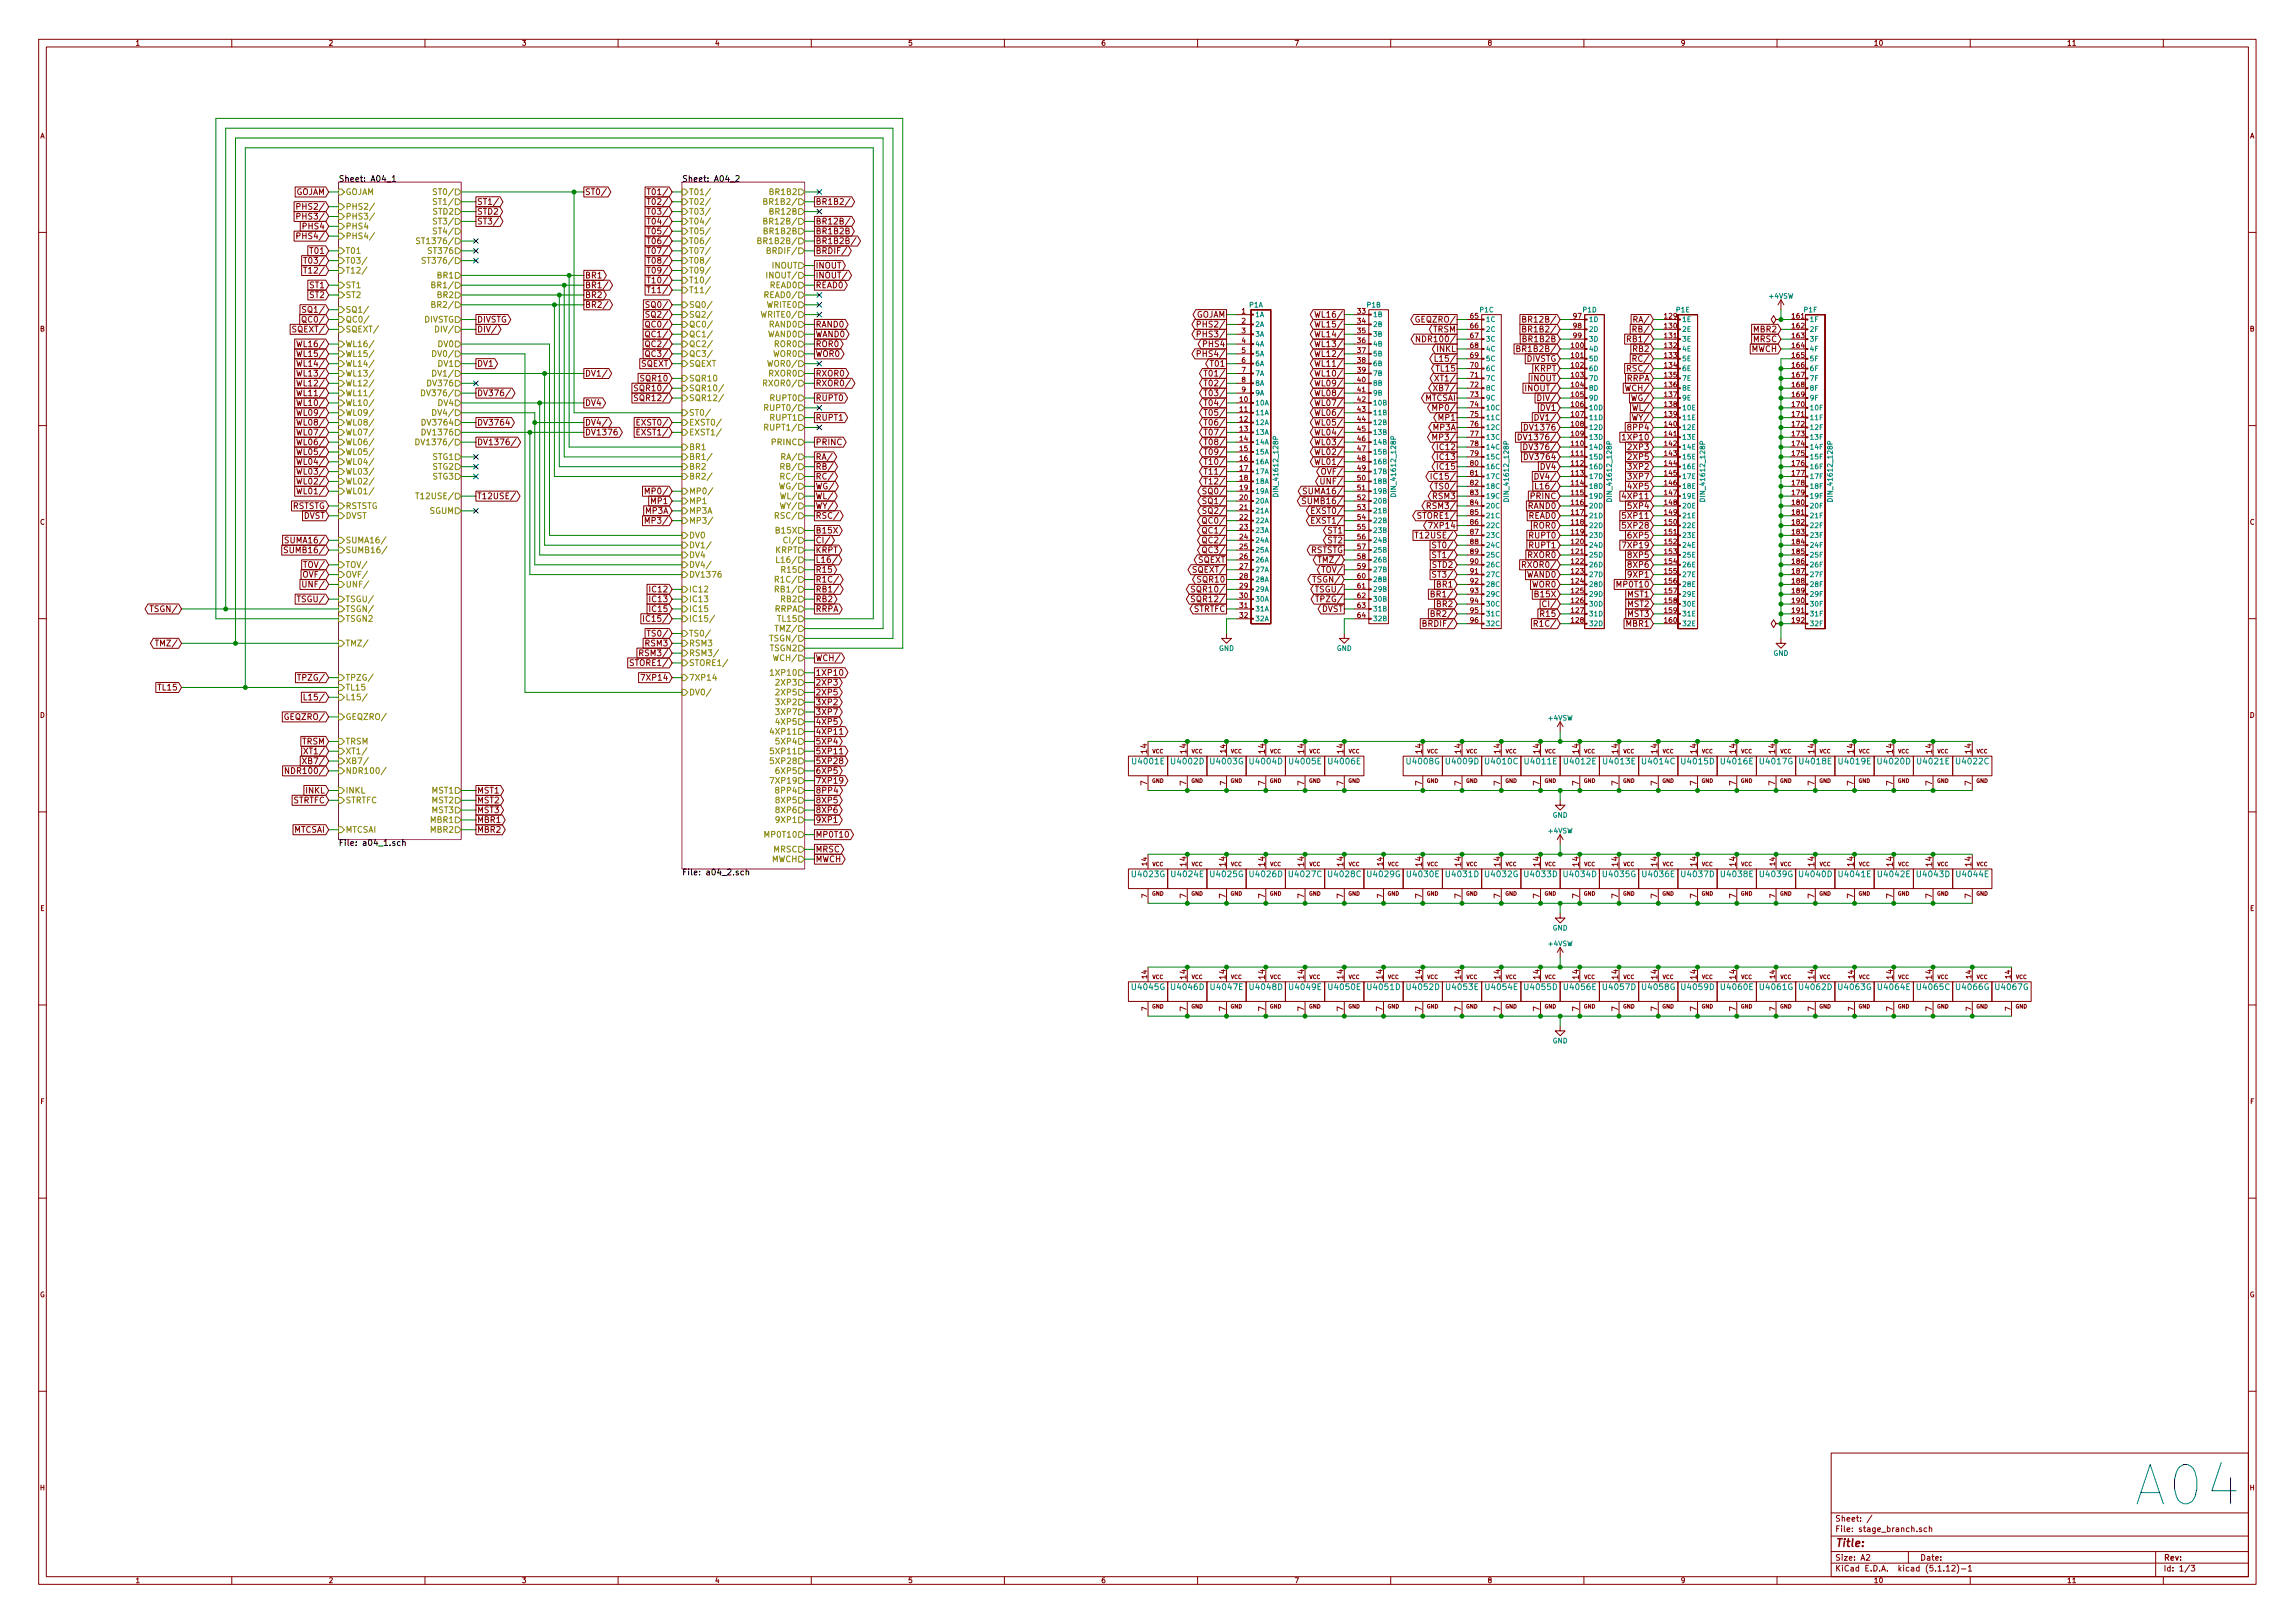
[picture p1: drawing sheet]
<svg xmlns="http://www.w3.org/2000/svg" width="594mm" height="420mm" viewBox="0 0 594 420" stroke-linecap="round" stroke-linejoin="round" font-family="sans-serif">
<defs><g id="words">
<text font-size="14.2" fill="#0000c2" x="554.4" y="389.8">A04</text>
<text font-size="2.8" fill="#840000" x="475" y="400.4">Title:</text>
<g font-size="2.1">
<text x="87.6" y="47.1">Sheet: A04_1</text>
<text x="176.5" y="47.1">Sheet: A04_2</text>
<text x="87.6" y="219">File: a04_1.sch</text>
<text x="176.5" y="226.6">File: a04_2.sch</text>
</g>
<g font-size="2.1" fill="#840000">
<text x="76.4" y="50.5">GOJAM</text>
<text x="123.4" y="53">ST1/</text>
<text x="151.4" y="50.5">ST0/</text>
<text x="168.8" y="53">T02/</text>
<text x="168.8" y="50.5">T01/</text>
<text x="211.1" y="53">BR1B2/</text>
<text x="78" y="56.8">PHS3/</text>
<text x="78" y="54.3">PHS2/</text>
<text x="78.6" y="59.4">PHS4</text>
<text x="123.4" y="58.1">ST3/</text>
<text x="123.4" y="55.5">STD2</text>
<text x="168.8" y="58.1">T04/</text>
<text x="168.8" y="55.5">T03/</text>
<text x="211.1" y="58.1">BR12B/</text>
<text x="78" y="61.9">PHS4/</text>
<text x="80.5" y="65.7">T01</text>
<text x="168.8" y="63.2">T06/</text>
<text x="168.8" y="65.7">T07/</text>
<text x="168.8" y="60.6">T05/</text>
<text x="211.1" y="60.6">BR1B2B</text>
<text x="211.1" y="65.7">BRDIF/</text>
<text x="211.1" y="63.2">BR1B2B/</text>
<text x="79.9" y="70.8">T12/</text>
<text x="79.9" y="68.2">T03/</text>
<text x="168.8" y="70.8">T09/</text>
<text x="168.8" y="68.2">T08/</text>
<text x="211.1" y="69.5">INOUT</text>
<text x="80.3" y="77.1">ST2</text>
<text x="80.3" y="74.6">ST1</text>
<text x="151.4" y="72.1">BR1</text>
<text x="151.4" y="74.6">BR1/</text>
<text x="151.4" y="77.1">BR2</text>
<text x="168.8" y="75.9">T11/</text>
<text x="168.8" y="73.3">T10/</text>
<text x="211.1" y="72.1">INOUT/</text>
<text x="211.1" y="74.6">READ0</text>
<text x="79.2" y="83.5">QC0/</text>
<text x="79.3" y="80.9">SQ1/</text>
<text x="123.4" y="83.5">DIVSTG</text>
<text x="151.4" y="79.7">BR2/</text>
<text x="168.2" y="82.2">SQ2/</text>
<text x="168.2" y="79.7">SQ0/</text>
<text x="309.5" y="82.2">GOJAM</text>
<text x="341.5" y="82.2">WL16/</text>
<text x="367.2" y="83.5">GEQZRO/</text>
<text x="395.4" y="83.5">BR12B/</text>
<text x="423.4" y="83.5">RA/</text>
<text x="76.4" y="86">SQEXT/</text>
<text x="77.9" y="89.8">WL16/</text>
<text x="123.4" y="86">DIV/</text>
<text x="168.1" y="84.8">QC0/</text>
<text x="168.1" y="87.3">QC1/</text>
<text x="168.1" y="89.8">QC2/</text>
<text x="211.1" y="87.3">WAND0</text>
<text x="211.1" y="84.8">RAND0</text>
<text x="211.1" y="89.8">ROR0</text>
<text x="311.1" y="84.8">PHS2/</text>
<text x="311.1" y="87.3">PHS3/</text>
<text x="311.7" y="89.8">PHS4</text>
<text x="341.5" y="89.8">WL13/</text>
<text x="341.5" y="84.8">WL15/</text>
<text x="341.5" y="87.3">WL14/</text>
<text x="368.2" y="88.6">NDR100/</text>
<text x="370.9" y="86">TRSM</text>
<text x="394.5" y="88.6">BR1B2B</text>
<text x="395.4" y="86">BR1B2/</text>
<text x="422.2" y="88.6">RB1/</text>
<text x="423.4" y="86">RB/</text>
<text x="453.8" y="88.6">MRSC</text>
<text x="454.1" y="86">MBR2</text>
<text x="77.9" y="94.9">WL14/</text>
<text x="77.9" y="92.4">WL15/</text>
<text x="123.4" y="94.9">DV1</text>
<text x="165.9" y="94.9">SQEXT</text>
<text x="168.1" y="92.4">QC3/</text>
<text x="211.1" y="92.4">WOR0</text>
<text x="311.1" y="92.4">PHS4/</text>
<text x="313.6" y="94.9">T01</text>
<text x="341.5" y="94.9">WL11/</text>
<text x="341.5" y="92.4">WL12/</text>
<text x="372" y="91.1">INKL</text>
<text x="372.7" y="93.6">L15/</text>
<text x="393.9" y="91.1">BR1B2B/</text>
<text x="395" y="93.6">DIVSTG</text>
<text x="422.8" y="91.1">RB2</text>
<text x="423.4" y="93.6">RC/</text>
<text x="453.3" y="91.1">MWCH</text>
<text x="77.9" y="100">WL12/</text>
<text x="77.9" y="97.5">WL13/</text>
<text x="151.4" y="97.5">DV1/</text>
<text x="165.5" y="101.3">SQR10/</text>
<text x="166.1" y="98.7">SQR10</text>
<text x="211.1" y="97.5">RXOR0</text>
<text x="211.1" y="100">RXOR0/</text>
<text x="313" y="100">T02/</text>
<text x="313" y="97.5">T01/</text>
<text x="341.5" y="97.5">WL10/</text>
<text x="341.5" y="100">WL09/</text>
<text x="372" y="96.2">TL15</text>
<text x="372.2" y="101.3">XB7/</text>
<text x="372.5" y="98.7">XT1/</text>
<text x="395.8" y="101.3">INOUT/</text>
<text x="396.3" y="98.7">INOUT</text>
<text x="397.2" y="96.2">KRPT</text>
<text x="421.1" y="98.7">RRPA</text>
<text x="421.4" y="101.3">WCH/</text>
<text x="422" y="96.2">RSC/</text>
<text x="77.9" y="105.1">WL10/</text>
<text x="77.9" y="102.5">WL11/</text>
<text x="77.9" y="107.6">WL09/</text>
<text x="123.4" y="102.5">DV376/</text>
<text x="151.4" y="105.1">DV4</text>
<text x="165.5" y="103.8">SQR12/</text>
<text x="211.1" y="103.8">RUPT0</text>
<text x="313" y="105.1">T04/</text>
<text x="313" y="107.6">T05/</text>
<text x="313" y="102.5">T03/</text>
<text x="341.5" y="107.6">WL06/</text>
<text x="341.5" y="102.5">WL08/</text>
<text x="341.5" y="105.1">WL07/</text>
<text x="368.8" y="103.8">MTCSAI</text>
<text x="372" y="106.3">MP0/</text>
<text x="398.8" y="103.8">DIV/</text>
<text x="398.8" y="106.3">DV1</text>
<text x="422.8" y="103.8">WG/</text>
<text x="423.2" y="106.3">WL/</text>
<text x="77.9" y="112.7">WL07/</text>
<text x="77.9" y="110.2">WL08/</text>
<text x="123.4" y="110.2">DV3764</text>
<text x="151.4" y="110.2">DV4/</text>
<text x="151.4" y="112.7">DV1376</text>
<text x="165.8" y="112.7">EXST1/</text>
<text x="165.8" y="110.2">EXST0/</text>
<text x="211.1" y="108.9">RUPT1</text>
<text x="313" y="112.7">T07/</text>
<text x="313" y="110.2">T06/</text>
<text x="341.5" y="112.7">WL04/</text>
<text x="341.5" y="110.2">WL05/</text>
<text x="371" y="111.4">MP3A</text>
<text x="372" y="114">MP3/</text>
<text x="372.6" y="108.9">MP1</text>
<text x="394.7" y="114">DV1376/</text>
<text x="395.3" y="111.4">DV1376</text>
<text x="398.2" y="108.9">DV1/</text>
<text x="420.7" y="114">1XP10</text>
<text x="421.9" y="111.4">8PP4</text>
<text x="423.1" y="108.9">WY/</text>
<text x="77.9" y="117.8">WL05/</text>
<text x="77.9" y="115.2">WL06/</text>
<text x="123.4" y="115.2">DV1376/</text>
<text x="211.1" y="119">RA/</text>
<text x="211.1" y="115.2">PRINC</text>
<text x="313" y="117.8">T09/</text>
<text x="313" y="115.2">T08/</text>
<text x="341.5" y="117.8">WL02/</text>
<text x="341.5" y="115.2">WL03/</text>
<text x="372.5" y="116.5">IC12</text>
<text x="372.5" y="119">IC13</text>
<text x="395.3" y="119">DV3764</text>
<text x="395.9" y="116.5">DV376/</text>
<text x="421.9" y="119">2XP5</text>
<text x="421.9" y="116.5">2XP3</text>
<text x="77.9" y="125.4">WL02/</text>
<text x="77.9" y="122.9">WL03/</text>
<text x="77.9" y="120.3">WL04/</text>
<text x="211.1" y="124.1">RC/</text>
<text x="211.1" y="121.6">RB/</text>
<text x="313" y="125.4">T12/</text>
<text x="313" y="122.9">T11/</text>
<text x="313" y="120.3">T10/</text>
<text x="341.5" y="120.3">WL01/</text>
<text x="342.8" y="122.9">OVF/</text>
<text x="342.8" y="125.4">UNF/</text>
<text x="371.9" y="124.1">IC15/</text>
<text x="372.5" y="121.6">IC15</text>
<text x="398.2" y="124.1">DV4/</text>
<text x="398.8" y="121.6">DV4</text>
<text x="421.9" y="121.6">3XP2</text>
<text x="421.9" y="124.1">3XP7</text>
<text x="75.6" y="131.7">RSTSTG</text>
<text x="77.9" y="127.9">WL01/</text>
<text x="123.4" y="129.2">T12USE/</text>
<text x="168.1" y="127.9">MP0/</text>
<text x="168.7" y="130.5">MP1</text>
<text x="211.1" y="131.7">WY/</text>
<text x="211.1" y="129.2">WL/</text>
<text x="211.1" y="126.7">WG/</text>
<text x="312.4" y="127.9">SQ0/</text>
<text x="312.4" y="130.5">SQ1/</text>
<text x="338.5" y="130.5">SUMB16/</text>
<text x="338.5" y="127.9">SUMA16/</text>
<text x="370.5" y="131.7">RSM3/</text>
<text x="371" y="129.2">RSM3</text>
<text x="372.5" y="126.7">TS0/</text>
<text x="395.6" y="131.7">RAND0</text>
<text x="396.3" y="129.2">PRINC</text>
<text x="398.7" y="126.7">L16/</text>
<text x="420.7" y="129.2">4XP11</text>
<text x="421.9" y="126.7">4XP5</text>
<text x="421.9" y="131.7">5XP4</text>
<text x="78.5" y="134.3">DVST</text>
<text x="167.2" y="133">MP3A</text>
<text x="168.1" y="135.6">MP3/</text>
<text x="211.1" y="134.3">RSC/</text>
<text x="312.3" y="135.6">QC0/</text>
<text x="312.4" y="133">SQ2/</text>
<text x="340.4" y="133">EXST0/</text>
<text x="340.4" y="135.6">EXST1/</text>
<text x="367.8" y="134.3">STORE1/</text>
<text x="370.6" y="136.8">7XP14</text>
<text x="395.8" y="134.3">READ0</text>
<text x="397.1" y="136.8">ROR0</text>
<text x="420.7" y="136.8">5XP28</text>
<text x="420.7" y="134.3">5XP11</text>
<text x="75" y="140.6">SUMA16/</text>
<text x="75" y="143.2">SUMB16/</text>
<text x="211.1" y="143.2">KRPT</text>
<text x="211.1" y="140.6">CI/</text>
<text x="211.1" y="138.1">B15X</text>
<text x="312.3" y="143.2">QC3/</text>
<text x="312.3" y="140.6">QC2/</text>
<text x="312.3" y="138.1">QC1/</text>
<text x="339.1" y="143.2">RSTSTG</text>
<text x="343.8" y="140.6">ST2</text>
<text x="343.8" y="138.1">ST1</text>
<text x="367.7" y="139.4">T12USE/</text>
<text x="371.8" y="141.9">ST0/</text>
<text x="396" y="141.9">RUPT1</text>
<text x="396" y="139.4">RUPT0</text>
<text x="420.7" y="141.9">7XP19</text>
<text x="421.9" y="139.4">6XP5</text>
<text x="79.2" y="149.5">OVF/</text>
<text x="79.2" y="147">TOV/</text>
<text x="211.1" y="145.7">L16/</text>
<text x="211.1" y="148.3">R15</text>
<text x="309.4" y="148.3">SQEXT/</text>
<text x="310.1" y="145.7">SQEXT</text>
<text x="342.1" y="145.7">TMZ/</text>
<text x="342.8" y="148.3">TOV/</text>
<text x="370.8" y="147">STD2</text>
<text x="371.8" y="149.5">ST3/</text>
<text x="371.8" y="144.4">ST1/</text>
<text x="395" y="147">RXOR0/</text>
<text x="395.2" y="149.5">WAND0</text>
<text x="395.6" y="144.4">RXOR0</text>
<text x="421.9" y="144.4">8XP5</text>
<text x="421.9" y="147">8XP6</text>
<text x="421.9" y="149.5">9XP1</text>
<text x="77.7" y="155.9">TSGU/</text>
<text x="79.2" y="152.1">UNF/</text>
<text x="168.6" y="155.9">IC13</text>
<text x="168.6" y="153.3">IC12</text>
<text x="211.1" y="155.9">RB2</text>
<text x="211.1" y="150.8">R1C/</text>
<text x="211.1" y="153.3">RB1/</text>
<text x="309.7" y="155.9">SQR12/</text>
<text x="309.7" y="153.3">SQR10/</text>
<text x="310.3" y="150.8">SQR10</text>
<text x="340.6" y="150.8">TSGN/</text>
<text x="341.2" y="153.3">TSGU/</text>
<text x="341.5" y="155.9">TPZG/</text>
<text x="371.4" y="154.6">BR1/</text>
<text x="372" y="152.1">BR1</text>
<text x="396.6" y="152.1">WOR0</text>
<text x="397.6" y="154.6">B15X</text>
<text x="419" y="152.1">MP0T10</text>
<text x="421.4" y="154.6">MST1</text>
<text x="39.6" y="158.4">TSGN/</text>
<text x="168" y="161">IC15/</text>
<text x="168.6" y="158.4">IC15</text>
<text x="211.1" y="158.4">RRPA</text>
<text x="308.9" y="158.4">STRTFC</text>
<text x="342.1" y="158.4">DVST</text>
<text x="371.4" y="159.7">BR2/</text>
<text x="372" y="157.1">BR2</text>
<text x="399.1" y="159.7">R15</text>
<text x="400.2" y="157.1">CI/</text>
<text x="421.4" y="159.7">MST3</text>
<text x="421.4" y="157.1">MST2</text>
<text x="41.1" y="167.3">TMZ/</text>
<text x="167.2" y="167.3">RSM3</text>
<text x="168.6" y="164.8">TS0/</text>
<text x="369.2" y="162.2">BRDIF/</text>
<text x="398.1" y="162.2">R1C/</text>
<text x="421.1" y="162.2">MBR1</text>
<text x="164" y="172.4">STORE1/</text>
<text x="166.6" y="169.8">RSM3/</text>
<text x="211.1" y="171.1">WCH/</text>
<text x="41.1" y="178.7">TL15</text>
<text x="77.9" y="176.2">TPZG/</text>
<text x="166.7" y="176.2">7XP14</text>
<text x="211.1" y="174.9">1XP10</text>
<text x="211.1" y="177.5">2XP3</text>
<text x="79.9" y="181.3">L15/</text>
<text x="211.1" y="182.5">3XP2</text>
<text x="211.1" y="185.1">3XP7</text>
<text x="211.1" y="180">2XP5</text>
<text x="74.4" y="186.4">GEQZRO/</text>
<text x="211.1" y="190.2">4XP11</text>
<text x="211.1" y="187.6">4XP5</text>
<text x="78.2" y="192.7">TRSM</text>
<text x="79.5" y="197.8">XB7/</text>
<text x="79.7" y="195.2">XT1/</text>
<text x="211.1" y="197.8">5XP28</text>
<text x="211.1" y="192.7">5XP4</text>
<text x="211.1" y="195.2">5XP11</text>
<text x="296.9" y="195" transform="rotate(-90 296.9 195)">14</text>
<text x="307.1" y="195" transform="rotate(-90 307.1 195)">14</text>
<text x="327.4" y="195" transform="rotate(-90 327.4 195)">14</text>
<text x="337.6" y="195" transform="rotate(-90 337.6 195)">14</text>
<text x="347.7" y="195" transform="rotate(-90 347.7 195)">14</text>
<text x="368" y="195" transform="rotate(-90 368 195)">14</text>
<text x="378.2" y="195" transform="rotate(-90 378.2 195)">14</text>
<text x="388.4" y="195" transform="rotate(-90 388.4 195)">14</text>
<text x="398.5" y="195" transform="rotate(-90 398.5 195)">14</text>
<text x="408.7" y="195" transform="rotate(-90 408.7 195)">14</text>
<text x="418.8" y="195" transform="rotate(-90 418.8 195)">14</text>
<text x="429" y="195" transform="rotate(-90 429 195)">14</text>
<text x="439.2" y="195" transform="rotate(-90 439.2 195)">14</text>
<text x="449.3" y="195" transform="rotate(-90 449.3 195)">14</text>
<text x="459.5" y="195" transform="rotate(-90 459.5 195)">14</text>
<text x="469.6" y="195" transform="rotate(-90 469.6 195)">14</text>
<text x="479.8" y="195" transform="rotate(-90 479.8 195)">14</text>
<text x="490" y="195" transform="rotate(-90 490 195)">14</text>
<text x="500.1" y="195" transform="rotate(-90 500.1 195)">14</text>
<text x="510.3" y="195" transform="rotate(-90 510.3 195)">14</text>
<text x="75.4" y="200.3">NDR100/</text>
<text x="211.1" y="200.3">6XP5</text>
<text x="211.1" y="202.9">7XP19</text>
<text x="296.9" y="203.3" transform="rotate(-90 296.9 203.3)">7</text>
<text x="307.1" y="203.3" transform="rotate(-90 307.1 203.3)">7</text>
<text x="327.4" y="203.3" transform="rotate(-90 327.4 203.3)">7</text>
<text x="337.6" y="203.3" transform="rotate(-90 337.6 203.3)">7</text>
<text x="347.7" y="203.3" transform="rotate(-90 347.7 203.3)">7</text>
<text x="368" y="203.3" transform="rotate(-90 368 203.3)">7</text>
<text x="378.2" y="203.3" transform="rotate(-90 378.2 203.3)">7</text>
<text x="388.4" y="203.3" transform="rotate(-90 388.4 203.3)">7</text>
<text x="398.5" y="203.3" transform="rotate(-90 398.5 203.3)">7</text>
<text x="408.7" y="203.3" transform="rotate(-90 408.7 203.3)">7</text>
<text x="418.8" y="203.3" transform="rotate(-90 418.8 203.3)">7</text>
<text x="429" y="203.3" transform="rotate(-90 429 203.3)">7</text>
<text x="439.2" y="203.3" transform="rotate(-90 439.2 203.3)">7</text>
<text x="449.3" y="203.3" transform="rotate(-90 449.3 203.3)">7</text>
<text x="459.5" y="203.3" transform="rotate(-90 459.5 203.3)">7</text>
<text x="469.6" y="203.3" transform="rotate(-90 469.6 203.3)">7</text>
<text x="479.8" y="203.3" transform="rotate(-90 479.8 203.3)">7</text>
<text x="490" y="203.3" transform="rotate(-90 490 203.3)">7</text>
<text x="500.1" y="203.3" transform="rotate(-90 500.1 203.3)">7</text>
<text x="510.3" y="203.3" transform="rotate(-90 510.3 203.3)">7</text>
<text x="75.8" y="207.9">STRTFC</text>
<text x="79.2" y="205.4">INKL</text>
<text x="123.4" y="207.9">MST2</text>
<text x="123.4" y="205.4">MST1</text>
<text x="211.1" y="207.9">8XP5</text>
<text x="211.1" y="205.4">8PP4</text>
<text x="76" y="215.6">MTCSAI</text>
<text x="123.4" y="215.6">MBR2</text>
<text x="123.4" y="213">MBR1</text>
<text x="123.4" y="210.5">MST3</text>
<text x="211.1" y="210.5">8XP6</text>
<text x="211.1" y="213">9XP1</text>
<text x="211.1" y="220.6">MRSC</text>
<text x="211.1" y="216.8">MP0T10</text>
<text x="211.1" y="223.2">MWCH</text>
<text x="307.1" y="224.2" transform="rotate(-90 307.1 224.2)">14</text>
<text x="317.2" y="224.2" transform="rotate(-90 317.2 224.2)">14</text>
<text x="327.4" y="224.2" transform="rotate(-90 327.4 224.2)">14</text>
<text x="337.6" y="224.2" transform="rotate(-90 337.6 224.2)">14</text>
<text x="347.7" y="224.2" transform="rotate(-90 347.7 224.2)">14</text>
<text x="368" y="224.2" transform="rotate(-90 368 224.2)">14</text>
<text x="378.2" y="224.2" transform="rotate(-90 378.2 224.2)">14</text>
<text x="388.4" y="224.2" transform="rotate(-90 388.4 224.2)">14</text>
<text x="398.5" y="224.2" transform="rotate(-90 398.5 224.2)">14</text>
<text x="408.7" y="224.2" transform="rotate(-90 408.7 224.2)">14</text>
<text x="418.8" y="224.2" transform="rotate(-90 418.8 224.2)">14</text>
<text x="429" y="224.2" transform="rotate(-90 429 224.2)">14</text>
<text x="439.2" y="224.2" transform="rotate(-90 439.2 224.2)">14</text>
<text x="449.3" y="224.2" transform="rotate(-90 449.3 224.2)">14</text>
<text x="469.6" y="224.2" transform="rotate(-90 469.6 224.2)">14</text>
<text x="479.8" y="224.2" transform="rotate(-90 479.8 224.2)">14</text>
<text x="490" y="224.2" transform="rotate(-90 490 224.2)">14</text>
<text x="500.1" y="224.2" transform="rotate(-90 500.1 224.2)">14</text>
<text x="510.3" y="224.2" transform="rotate(-90 510.3 224.2)">14</text>
<text x="307.1" y="232.5" transform="rotate(-90 307.1 232.5)">7</text>
<text x="317.2" y="232.5" transform="rotate(-90 317.2 232.5)">7</text>
<text x="327.4" y="232.5" transform="rotate(-90 327.4 232.5)">7</text>
<text x="337.6" y="232.5" transform="rotate(-90 337.6 232.5)">7</text>
<text x="347.7" y="232.5" transform="rotate(-90 347.7 232.5)">7</text>
<text x="368" y="232.5" transform="rotate(-90 368 232.5)">7</text>
<text x="378.2" y="232.5" transform="rotate(-90 378.2 232.5)">7</text>
<text x="388.4" y="232.5" transform="rotate(-90 388.4 232.5)">7</text>
<text x="398.5" y="232.5" transform="rotate(-90 398.5 232.5)">7</text>
<text x="408.7" y="232.5" transform="rotate(-90 408.7 232.5)">7</text>
<text x="418.8" y="232.5" transform="rotate(-90 418.8 232.5)">7</text>
<text x="429" y="232.5" transform="rotate(-90 429 232.5)">7</text>
<text x="439.2" y="232.5" transform="rotate(-90 439.2 232.5)">7</text>
<text x="449.3" y="232.5" transform="rotate(-90 449.3 232.5)">7</text>
<text x="469.6" y="232.5" transform="rotate(-90 469.6 232.5)">7</text>
<text x="479.8" y="232.5" transform="rotate(-90 479.8 232.5)">7</text>
<text x="490" y="232.5" transform="rotate(-90 490 232.5)">7</text>
<text x="500.1" y="232.5" transform="rotate(-90 500.1 232.5)">7</text>
<text x="510.3" y="232.5" transform="rotate(-90 510.3 232.5)">7</text>
<text x="307.1" y="253.4" transform="rotate(-90 307.1 253.4)">14</text>
<text x="317.2" y="253.4" transform="rotate(-90 317.2 253.4)">14</text>
<text x="327.4" y="253.4" transform="rotate(-90 327.4 253.4)">14</text>
<text x="337.6" y="253.4" transform="rotate(-90 337.6 253.4)">14</text>
<text x="347.7" y="253.4" transform="rotate(-90 347.7 253.4)">14</text>
<text x="357.9" y="253.4" transform="rotate(-90 357.9 253.4)">14</text>
<text x="368" y="253.4" transform="rotate(-90 368 253.4)">14</text>
<text x="378.2" y="253.4" transform="rotate(-90 378.2 253.4)">14</text>
<text x="388.4" y="253.4" transform="rotate(-90 388.4 253.4)">14</text>
<text x="398.5" y="253.4" transform="rotate(-90 398.5 253.4)">14</text>
<text x="408.7" y="253.4" transform="rotate(-90 408.7 253.4)">14</text>
<text x="418.8" y="253.4" transform="rotate(-90 418.8 253.4)">14</text>
<text x="429" y="253.4" transform="rotate(-90 429 253.4)">14</text>
<text x="439.2" y="253.4" transform="rotate(-90 439.2 253.4)">14</text>
<text x="449.3" y="253.4" transform="rotate(-90 449.3 253.4)">14</text>
<text x="469.6" y="253.4" transform="rotate(-90 469.6 253.4)">14</text>
<text x="490" y="253.4" transform="rotate(-90 490 253.4)">14</text>
<text x="500.1" y="253.4" transform="rotate(-90 500.1 253.4)">14</text>
<text x="307.1" y="261.7" transform="rotate(-90 307.1 261.7)">7</text>
<text x="317.2" y="261.7" transform="rotate(-90 317.2 261.7)">7</text>
<text x="327.4" y="261.7" transform="rotate(-90 327.4 261.7)">7</text>
<text x="337.6" y="261.7" transform="rotate(-90 337.6 261.7)">7</text>
<text x="347.7" y="261.7" transform="rotate(-90 347.7 261.7)">7</text>
<text x="357.9" y="261.7" transform="rotate(-90 357.9 261.7)">7</text>
<text x="368" y="261.7" transform="rotate(-90 368 261.7)">7</text>
<text x="378.2" y="261.7" transform="rotate(-90 378.2 261.7)">7</text>
<text x="388.4" y="261.7" transform="rotate(-90 388.4 261.7)">7</text>
<text x="398.5" y="261.7" transform="rotate(-90 398.5 261.7)">7</text>
<text x="408.7" y="261.7" transform="rotate(-90 408.7 261.7)">7</text>
<text x="418.8" y="261.7" transform="rotate(-90 418.8 261.7)">7</text>
<text x="429" y="261.7" transform="rotate(-90 429 261.7)">7</text>
<text x="439.2" y="261.7" transform="rotate(-90 439.2 261.7)">7</text>
<text x="449.3" y="261.7" transform="rotate(-90 449.3 261.7)">7</text>
<text x="469.6" y="261.7" transform="rotate(-90 469.6 261.7)">7</text>
<text x="490" y="261.7" transform="rotate(-90 490 261.7)">7</text>
<text x="500.1" y="261.7" transform="rotate(-90 500.1 261.7)">7</text>
<text x="475" y="393.9">Sheet: /</text>
<text x="475" y="396.6">File: stage_branch.sch</text>
<text x="475" y="406.8">KiCad E.D.A. kicad (5.1.12)-1</text>
<text x="475" y="404">Size: A2</text>
<text x="497" y="404">Date:</text>
<text x="560" y="404">Rev:</text>
<text x="560" y="406.8">Id: 1/3</text>
</g>
<g font-size="2.1" fill="#848400">
<text x="89.4" y="50.5">GOJAM</text>
<text x="113.1" y="50.5">ST0/</text>
<text x="113.1" y="53">ST1/</text>
<text x="178.3" y="53">T02/</text>
<text x="178.3" y="50.5">T01/</text>
<text x="199" y="53">BR1B2/</text>
<text x="199.5" y="50.5">BR1B2</text>
<text x="89.4" y="56.8">PHS3/</text>
<text x="89.4" y="59.4">PHS4</text>
<text x="89.4" y="54.3">PHS2/</text>
<text x="112.2" y="55.5">STD2</text>
<text x="113.1" y="58.1">ST3/</text>
<text x="178.3" y="55.5">T03/</text>
<text x="178.3" y="58.1">T04/</text>
<text x="199" y="58.1">BR12B/</text>
<text x="199.5" y="55.5">BR12B</text>
<text x="89.4" y="65.7">T01</text>
<text x="89.4" y="61.9">PHS4/</text>
<text x="109.6" y="63.2">ST1376/</text>
<text x="111.4" y="65.7">ST376</text>
<text x="113.1" y="60.6">ST4/</text>
<text x="178.3" y="60.6">T05/</text>
<text x="178.3" y="63.2">T06/</text>
<text x="178.3" y="65.7">T07/</text>
<text x="197.4" y="63.2">BR1B2B/</text>
<text x="198" y="60.6">BR1B2B</text>
<text x="199.4" y="65.7">BRDIF/</text>
<text x="89.4" y="68.2">T03/</text>
<text x="89.4" y="70.8">T12/</text>
<text x="110.8" y="68.2">ST376/</text>
<text x="178.3" y="70.8">T09/</text>
<text x="178.3" y="68.2">T08/</text>
<text x="199.9" y="69.5">INOUT</text>
<text x="89.4" y="74.6">ST1</text>
<text x="89.4" y="77.1">ST2</text>
<text x="112.8" y="74.6">BR1/</text>
<text x="113.4" y="72.1">BR1</text>
<text x="113.4" y="77.1">BR2</text>
<text x="178.3" y="73.3">T10/</text>
<text x="178.3" y="75.9">T11/</text>
<text x="198.7" y="77.1">READ0/</text>
<text x="199.3" y="74.6">READ0</text>
<text x="199.3" y="72.1">INOUT/</text>
<text x="89.4" y="83.5">QC0/</text>
<text x="89.4" y="80.9">SQ1/</text>
<text x="109.7" y="83.5">DIVSTG</text>
<text x="112.8" y="79.7">BR2/</text>
<text x="178.3" y="79.7">SQ0/</text>
<text x="178.3" y="82.2">SQ2/</text>
<text x="197.9" y="82.2">WRITE0/</text>
<text x="198.5" y="79.7">WRITE0</text>
<text x="89.4" y="86">SQEXT/</text>
<text x="89.4" y="89.8">WL16/</text>
<text x="113.5" y="86">DIV/</text>
<text x="113.5" y="89.8">DV0</text>
<text x="178.3" y="84.8">QC0/</text>
<text x="178.3" y="87.3">QC1/</text>
<text x="178.3" y="89.8">QC2/</text>
<text x="198.7" y="87.3">WAND0</text>
<text x="199.2" y="84.8">RAND0</text>
<text x="200.6" y="89.8">ROR0</text>
<text x="89.4" y="92.4">WL15/</text>
<text x="89.4" y="94.9">WL14/</text>
<text x="112.9" y="92.4">DV0/</text>
<text x="113.5" y="94.9">DV1</text>
<text x="178.3" y="92.4">QC3/</text>
<text x="178.3" y="94.9">SQEXT</text>
<text x="199.5" y="94.9">WOR0/</text>
<text x="200.1" y="92.4">WOR0</text>
<text x="89.4" y="97.5">WL13/</text>
<text x="89.4" y="100">WL12/</text>
<text x="111.1" y="100">DV376</text>
<text x="112.9" y="97.5">DV1/</text>
<text x="178.3" y="98.7">SQR10</text>
<text x="178.3" y="101.3">SQR10/</text>
<text x="198.6" y="100">RXOR0/</text>
<text x="199.2" y="97.5">RXOR0</text>
<text x="89.4" y="102.5">WL11/</text>
<text x="89.4" y="105.1">WL10/</text>
<text x="89.4" y="107.6">WL09/</text>
<text x="110.5" y="102.5">DV376/</text>
<text x="112.9" y="107.6">DV4/</text>
<text x="113.5" y="105.1">DV4</text>
<text x="178.3" y="107.6">ST0/</text>
<text x="178.3" y="103.8">SQR12/</text>
<text x="199" y="106.3">RUPT0/</text>
<text x="199.5" y="103.8">RUPT0</text>
<text x="89.4" y="110.2">WL08/</text>
<text x="89.4" y="112.7">WL07/</text>
<text x="109.9" y="110.2">DV3764</text>
<text x="109.9" y="112.7">DV1376</text>
<text x="178.3" y="110.2">EXST0/</text>
<text x="178.3" y="112.7">EXST1/</text>
<text x="199" y="111.4">RUPT1/</text>
<text x="199.5" y="108.9">RUPT1</text>
<text x="89.4" y="115.2">WL06/</text>
<text x="89.4" y="117.8">WL05/</text>
<text x="109.3" y="115.2">DV1376/</text>
<text x="112.1" y="119">STG1</text>
<text x="178.3" y="116.5">BR1</text>
<text x="178.3" y="119">BR1/</text>
<text x="199.9" y="115.2">PRINC</text>
<text x="202.8" y="119">RA/</text>
<text x="89.4" y="120.3">WL04/</text>
<text x="89.4" y="122.9">WL03/</text>
<text x="89.4" y="125.4">WL02/</text>
<text x="112.1" y="121.6">STG2</text>
<text x="112.1" y="124.1">STG3</text>
<text x="178.3" y="124.1">BR2/</text>
<text x="178.3" y="121.6">BR2</text>
<text x="202.8" y="121.6">RB/</text>
<text x="202.8" y="124.1">RC/</text>
<text x="89.4" y="131.7">RSTSTG</text>
<text x="89.4" y="127.9">WL01/</text>
<text x="109" y="129.2">T12USE/</text>
<text x="178.3" y="130.5">MP1</text>
<text x="178.3" y="127.9">MP0/</text>
<text x="202.3" y="126.7">WG/</text>
<text x="202.5" y="131.7">WY/</text>
<text x="202.6" y="129.2">WL/</text>
<text x="89.4" y="134.3">DVST</text>
<text x="111.2" y="133">SGUM</text>
<text x="178.3" y="133">MP3A</text>
<text x="178.3" y="135.6">MP3/</text>
<text x="201.4" y="134.3">RSC/</text>
<text x="89.4" y="140.6">SUMA16/</text>
<text x="89.4" y="143.2">SUMB16/</text>
<text x="178.3" y="139.4">DV0</text>
<text x="178.3" y="141.9">DV1/</text>
<text x="200.7" y="143.2">KRPT</text>
<text x="201.2" y="138.1">B15X</text>
<text x="203.8" y="140.6">CI/</text>
<text x="89.4" y="147">TOV/</text>
<text x="89.4" y="149.5">OVF/</text>
<text x="178.3" y="144.4">DV4</text>
<text x="178.3" y="147">DV4/</text>
<text x="178.3" y="149.5">DV1376</text>
<text x="202.3" y="145.7">L16/</text>
<text x="202.6" y="148.3">R15</text>
<text x="89.4" y="155.9">TSGU/</text>
<text x="89.4" y="152.1">UNF/</text>
<text x="178.3" y="155.9">IC13</text>
<text x="178.3" y="153.3">IC12</text>
<text x="201.7" y="153.3">RB1/</text>
<text x="201.7" y="150.8">R1C/</text>
<text x="202.3" y="155.9">RB2</text>
<text x="89.4" y="158.4">TSGN/</text>
<text x="89.4" y="161">TSGN2</text>
<text x="178.3" y="158.4">IC15</text>
<text x="178.3" y="161">IC15/</text>
<text x="200.5" y="158.4">RRPA</text>
<text x="201.5" y="161">TL15</text>
<text x="89.4" y="167.3">TMZ/</text>
<text x="178.3" y="167.3">RSM3</text>
<text x="178.3" y="164.8">TS0/</text>
<text x="200" y="166">TSGN/</text>
<text x="201.5" y="163.5">TMZ/</text>
<text x="178.3" y="169.8">RSM3/</text>
<text x="178.3" y="172.4">STORE1/</text>
<text x="199.4" y="168.6">TSGN2</text>
<text x="200.8" y="171.1">WCH/</text>
<text x="89.4" y="178.7">TL15</text>
<text x="89.4" y="176.2">TPZG/</text>
<text x="178.3" y="176.2">7XP14</text>
<text x="200.1" y="174.9">1XP10</text>
<text x="201.3" y="177.5">2XP3</text>
<text x="89.4" y="181.3">L15/</text>
<text x="178.3" y="180">DV0/</text>
<text x="201.3" y="185.1">3XP7</text>
<text x="201.3" y="180">2XP5</text>
<text x="201.3" y="182.5">3XP2</text>
<text x="89.4" y="186.4">GEQZRO/</text>
<text x="200.1" y="190.2">4XP11</text>
<text x="201.3" y="187.6">4XP5</text>
<text x="89.4" y="192.7">TRSM</text>
<text x="89.4" y="195.2">XT1/</text>
<text x="89.4" y="197.8">XB7/</text>
<text x="200.1" y="197.8">5XP28</text>
<text x="200.1" y="195.2">5XP11</text>
<text x="201.3" y="192.7">5XP4</text>
<text x="89.4" y="200.3">NDR100/</text>
<text x="200.1" y="202.9">7XP19</text>
<text x="201.3" y="200.3">6XP5</text>
<text x="89.4" y="207.9">STRTFC</text>
<text x="89.4" y="205.4">INKL</text>
<text x="111.9" y="205.4">MST1</text>
<text x="111.9" y="207.9">MST2</text>
<text x="201.3" y="205.4">8PP4</text>
<text x="201.3" y="207.9">8XP5</text>
<text x="89.4" y="215.6">MTCSAI</text>
<text x="111.6" y="213">MBR1</text>
<text x="111.6" y="215.6">MBR2</text>
<text x="111.9" y="210.5">MST3</text>
<text x="201.3" y="213">9XP1</text>
<text x="201.3" y="210.5">8XP6</text>
<text x="198.5" y="216.8">MP0T10</text>
<text x="200.3" y="220.6">MRSC</text>
<text x="199.7" y="223.2">MWCH</text>
</g>
<g font-size="2.1" fill="#008484">
<text x="293.3" y="197.9">U4001E</text>
<text x="303.5" y="197.9">U4002D</text>
<text x="313.6" y="197.9">U4003G</text>
<text x="323.8" y="197.9">U4004D</text>
<text x="334" y="197.9">U4005E</text>
<text x="344.1" y="197.9">U4006E</text>
<text x="364.4" y="197.9">U4008G</text>
<text x="374.6" y="197.9">U4009D</text>
<text x="384.7" y="197.9">U4010C</text>
<text x="394.9" y="197.9">U4011E</text>
<text x="405.1" y="197.9">U4012E</text>
<text x="415.3" y="197.9">U4013E</text>
<text x="425.4" y="197.9">U4014C</text>
<text x="435.5" y="197.9">U4015D</text>
<text x="445.7" y="197.9">U4016E</text>
<text x="455.8" y="197.9">U4017G</text>
<text x="466.1" y="197.9">U4018E</text>
<text x="476.2" y="197.9">U4019E</text>
<text x="486.3" y="197.9">U4020D</text>
<text x="496.5" y="197.9">U4021E</text>
<text x="506.7" y="197.9">U4022C</text>
<text x="293.2" y="227.1">U4023G</text>
<text x="303.5" y="227.1">U4024E</text>
<text x="313.6" y="227.1">U4025G</text>
<text x="323.8" y="227.1">U4026D</text>
<text x="333.9" y="227.1">U4027C</text>
<text x="344.1" y="227.1">U4028C</text>
<text x="354.2" y="227.1">U4029G</text>
<text x="364.5" y="227.1">U4030E</text>
<text x="374.6" y="227.1">U4031D</text>
<text x="384.7" y="227.1">U4032G</text>
<text x="394.9" y="227.1">U4033D</text>
<text x="405.1" y="227.1">U4034D</text>
<text x="415.2" y="227.1">U4035G</text>
<text x="425.4" y="227.1">U4036E</text>
<text x="435.5" y="227.1">U4037D</text>
<text x="445.7" y="227.1">U4038E</text>
<text x="455.8" y="227.1">U4039G</text>
<text x="466" y="227.1">U4040D</text>
<text x="476.2" y="227.1">U4041E</text>
<text x="486.4" y="227.1">U4042E</text>
<text x="496.5" y="227.1">U4043D</text>
<text x="506.7" y="227.1">U4044E</text>
<text x="293.2" y="256.3">U4045G</text>
<text x="303.5" y="256.3">U4046D</text>
<text x="313.7" y="256.3">U4047E</text>
<text x="323.8" y="256.3">U4048D</text>
<text x="334" y="256.3">U4049E</text>
<text x="344.1" y="256.3">U4050E</text>
<text x="354.3" y="256.3">U4051D</text>
<text x="364.4" y="256.3">U4052D</text>
<text x="374.6" y="256.3">U4053E</text>
<text x="384.8" y="256.3">U4054E</text>
<text x="394.9" y="256.3">U4055D</text>
<text x="405.1" y="256.3">U4056E</text>
<text x="415.2" y="256.3">U4057D</text>
<text x="425.3" y="256.3">U4058G</text>
<text x="435.5" y="256.3">U4059D</text>
<text x="445.7" y="256.3">U4060E</text>
<text x="455.8" y="256.3">U4061G</text>
<text x="466" y="256.3">U4062D</text>
<text x="476.1" y="256.3">U4063G</text>
<text x="486.4" y="256.3">U4064E</text>
<text x="496.5" y="256.3">U4065C</text>
<text x="506.6" y="256.3">U4066G</text>
<text x="516.8" y="256.3">U4067G</text>
</g>
<g font-size="1.8" fill="#840000">
<text x="35" y="11.8">1</text>
<text x="85" y="11.8">2</text>
<text x="135" y="11.8">3</text>
<text x="185" y="11.8">4</text>
<text x="235" y="11.8">5</text>
<text x="285" y="11.8">6</text>
<text x="335" y="11.8">7</text>
<text x="385" y="11.8">8</text>
<text x="435" y="11.8">9</text>
<text x="485" y="11.8">10</text>
<text x="535" y="11.8">11</text>
<text x="10.4" y="35.8">A</text>
<text x="582.4" y="35.8">A</text>
<text x="321.5" y="81.2">1</text>
<text x="321.5" y="83.7">2</text>
<text x="351.5" y="81.2">33</text>
<text x="351.5" y="83.7">34</text>
<text x="380.7" y="82.5">65</text>
<text x="407.3" y="82.5">97</text>
<text x="431" y="82.5">129</text>
<text x="464" y="82.5">161</text>
<text x="10.4" y="85.8">B</text>
<text x="321.5" y="86.3">3</text>
<text x="321.5" y="88.8">4</text>
<text x="351.5" y="86.3">35</text>
<text x="351.5" y="88.8">36</text>
<text x="380.7" y="85">66</text>
<text x="380.7" y="87.5">67</text>
<text x="407.3" y="85">98</text>
<text x="407.3" y="87.5">99</text>
<text x="431" y="85">130</text>
<text x="431" y="87.5">131</text>
<text x="464" y="85">162</text>
<text x="464" y="87.5">163</text>
<text x="582.4" y="85.8">B</text>
<text x="321.5" y="91.4">5</text>
<text x="321.5" y="93.9">6</text>
<text x="351.5" y="91.4">37</text>
<text x="351.5" y="93.9">38</text>
<text x="380.7" y="95.2">70</text>
<text x="380.7" y="90.1">68</text>
<text x="380.7" y="92.6">69</text>
<text x="406.8" y="90.1">100</text>
<text x="406.8" y="92.6">101</text>
<text x="406.8" y="95.2">102</text>
<text x="431" y="90.1">132</text>
<text x="431" y="92.6">133</text>
<text x="431" y="95.2">134</text>
<text x="464" y="90.1">164</text>
<text x="464" y="92.6">165</text>
<text x="464" y="95.2">166</text>
<text x="321.5" y="96.4">7</text>
<text x="321.5" y="99">8</text>
<text x="321.5" y="101.5">9</text>
<text x="351.5" y="99">40</text>
<text x="351.5" y="101.5">41</text>
<text x="351.5" y="96.4">39</text>
<text x="380.7" y="97.7">71</text>
<text x="380.7" y="100.2">72</text>
<text x="406.8" y="97.7">103</text>
<text x="406.8" y="100.2">104</text>
<text x="431" y="97.7">135</text>
<text x="431" y="100.2">136</text>
<text x="464" y="97.7">167</text>
<text x="464" y="100.2">168</text>
<text x="321" y="104.1">10</text>
<text x="321" y="106.6">11</text>
<text x="351.5" y="104.1">42</text>
<text x="351.5" y="106.6">43</text>
<text x="380.7" y="102.8">73</text>
<text x="380.7" y="105.3">74</text>
<text x="380.7" y="107.9">75</text>
<text x="406.8" y="102.8">105</text>
<text x="406.8" y="105.3">106</text>
<text x="406.8" y="107.9">107</text>
<text x="431" y="102.8">137</text>
<text x="431" y="105.3">138</text>
<text x="431" y="107.9">139</text>
<text x="464" y="105.3">170</text>
<text x="464" y="107.9">171</text>
<text x="464" y="102.8">169</text>
<text x="321" y="109.1">12</text>
<text x="321" y="111.7">13</text>
<text x="351.5" y="109.1">44</text>
<text x="351.5" y="111.7">45</text>
<text x="380.7" y="110.4">76</text>
<text x="380.7" y="112.9">77</text>
<text x="406.8" y="110.4">108</text>
<text x="406.8" y="112.9">109</text>
<text x="431" y="110.4">140</text>
<text x="431" y="112.9">141</text>
<text x="464" y="110.4">172</text>
<text x="464" y="112.9">173</text>
<text x="321" y="114.2">14</text>
<text x="321" y="116.8">15</text>
<text x="321" y="119.3">16</text>
<text x="351.5" y="114.2">46</text>
<text x="351.5" y="116.8">47</text>
<text x="351.5" y="119.3">48</text>
<text x="380.7" y="115.5">78</text>
<text x="380.7" y="118">79</text>
<text x="406.8" y="115.5">110</text>
<text x="406.8" y="118">111</text>
<text x="431" y="115.5">142</text>
<text x="431" y="118">143</text>
<text x="464" y="115.5">174</text>
<text x="464" y="118">175</text>
<text x="321" y="121.8">17</text>
<text x="321" y="124.4">18</text>
<text x="351.5" y="124.4">50</text>
<text x="351.5" y="121.8">49</text>
<text x="380.7" y="120.6">80</text>
<text x="380.7" y="123.1">81</text>
<text x="380.7" y="125.6">82</text>
<text x="406.8" y="120.6">112</text>
<text x="406.8" y="123.1">113</text>
<text x="406.8" y="125.6">114</text>
<text x="431" y="120.6">144</text>
<text x="431" y="123.1">145</text>
<text x="431" y="125.6">146</text>
<text x="464" y="120.6">176</text>
<text x="464" y="123.1">177</text>
<text x="464" y="125.6">178</text>
<text x="321" y="129.5">20</text>
<text x="321" y="132">21</text>
<text x="321" y="126.9">19</text>
<text x="351.5" y="126.9">51</text>
<text x="351.5" y="129.5">52</text>
<text x="351.5" y="132">53</text>
<text x="380.7" y="128.2">83</text>
<text x="380.7" y="130.7">84</text>
<text x="406.8" y="128.2">115</text>
<text x="406.8" y="130.7">116</text>
<text x="431" y="128.2">147</text>
<text x="431" y="130.7">148</text>
<text x="464" y="130.7">180</text>
<text x="464" y="128.2">179</text>
<text x="10.4" y="135.8">C</text>
<text x="321" y="134.5">22</text>
<text x="321" y="137.1">23</text>
<text x="351.5" y="134.5">54</text>
<text x="351.5" y="137.1">55</text>
<text x="380.7" y="133.3">85</text>
<text x="380.7" y="135.8">86</text>
<text x="406.8" y="133.3">117</text>
<text x="406.8" y="135.8">118</text>
<text x="431" y="135.8">150</text>
<text x="431" y="133.3">149</text>
<text x="464" y="133.3">181</text>
<text x="464" y="135.8">182</text>
<text x="582.4" y="135.8">C</text>
<text x="321" y="139.6">24</text>
<text x="321" y="142.2">25</text>
<text x="351.5" y="139.6">56</text>
<text x="351.5" y="142.2">57</text>
<text x="380.7" y="138.3">87</text>
<text x="380.7" y="140.9">88</text>
<text x="380.7" y="143.4">89</text>
<text x="406.8" y="140.9">120</text>
<text x="406.8" y="143.4">121</text>
<text x="406.8" y="138.3">119</text>
<text x="431" y="138.3">151</text>
<text x="431" y="140.9">152</text>
<text x="431" y="143.4">153</text>
<text x="464" y="138.3">183</text>
<text x="464" y="140.9">184</text>
<text x="464" y="143.4">185</text>
<text x="321" y="144.7">26</text>
<text x="321" y="147.2">27</text>
<text x="321" y="149.8">28</text>
<text x="351.5" y="149.8">60</text>
<text x="351.5" y="144.7">58</text>
<text x="351.5" y="147.2">59</text>
<text x="380.7" y="146">90</text>
<text x="380.7" y="148.5">91</text>
<text x="406.8" y="146">122</text>
<text x="406.8" y="148.5">123</text>
<text x="431" y="146">154</text>
<text x="431" y="148.5">155</text>
<text x="464" y="146">186</text>
<text x="464" y="148.5">187</text>
<text x="321" y="154.9">30</text>
<text x="321" y="152.3">29</text>
<text x="351.5" y="152.3">61</text>
<text x="351.5" y="154.9">62</text>
<text x="380.7" y="151">92</text>
<text x="380.7" y="153.6">93</text>
<text x="406.8" y="151">124</text>
<text x="406.8" y="153.6">125</text>
<text x="431" y="151">156</text>
<text x="431" y="153.6">157</text>
<text x="464" y="151">188</text>
<text x="464" y="153.6">189</text>
<text x="321" y="157.4">31</text>
<text x="321" y="159.9">32</text>
<text x="351.5" y="157.4">63</text>
<text x="351.5" y="159.9">64</text>
<text x="380.7" y="156.1">94</text>
<text x="380.7" y="158.7">95</text>
<text x="380.7" y="161.2">96</text>
<text x="406.8" y="156.1">126</text>
<text x="406.8" y="158.7">127</text>
<text x="406.8" y="161.2">128</text>
<text x="431" y="161.2">160</text>
<text x="431" y="156.1">158</text>
<text x="431" y="158.7">159</text>
<text x="464" y="156.1">190</text>
<text x="464" y="158.7">191</text>
<text x="464" y="161.2">192</text>
<text x="10.4" y="185.8">D</text>
<text x="582.4" y="185.8">D</text>
<text x="317.2" y="194.8" transform="rotate(-90 317.2 194.8)">14</text>
<text x="317.2" y="203.2" transform="rotate(-90 317.2 203.2)">7</text>
<text x="296.9" y="224" transform="rotate(-90 296.9 224)">14</text>
<text x="357.9" y="224" transform="rotate(-90 357.9 224)">14</text>
<text x="459.5" y="224" transform="rotate(-90 459.5 224)">14</text>
<text x="296.9" y="232.4" transform="rotate(-90 296.9 232.4)">7</text>
<text x="357.9" y="232.4" transform="rotate(-90 357.9 232.4)">7</text>
<text x="459.5" y="232.4" transform="rotate(-90 459.5 232.4)">7</text>
<text x="10.4" y="235.8">E</text>
<text x="582.4" y="235.8">E</text>
<text x="296.9" y="253.2" transform="rotate(-90 296.9 253.2)">14</text>
<text x="459.5" y="253.2" transform="rotate(-90 459.5 253.2)">14</text>
<text x="479.8" y="253.2" transform="rotate(-90 479.8 253.2)">14</text>
<text x="510.3" y="253.2" transform="rotate(-90 510.3 253.2)">14</text>
<text x="520.4" y="253.2" transform="rotate(-90 520.4 253.2)">14</text>
<text x="296.9" y="261.6" transform="rotate(-90 296.9 261.6)">7</text>
<text x="459.5" y="261.6" transform="rotate(-90 459.5 261.6)">7</text>
<text x="479.8" y="261.6" transform="rotate(-90 479.8 261.6)">7</text>
<text x="510.3" y="261.6" transform="rotate(-90 510.3 261.6)">7</text>
<text x="520.4" y="261.6" transform="rotate(-90 520.4 261.6)">7</text>
<text x="10.5" y="285.8">F</text>
<text x="582.5" y="285.8">F</text>
<text x="10.3" y="335.8">G</text>
<text x="582.3" y="335.8">G</text>
<text x="10.4" y="385.8">H</text>
<text x="582.4" y="385.8">H</text>
<text x="35" y="409.8">1</text>
<text x="85" y="409.8">2</text>
<text x="135" y="409.8">3</text>
<text x="185" y="409.8">4</text>
<text x="235" y="409.8">5</text>
<text x="285" y="409.8">6</text>
<text x="335" y="409.8">7</text>
<text x="385" y="409.8">8</text>
<text x="435" y="409.8">9</text>
<text x="485" y="409.8">10</text>
<text x="535" y="409.8">11</text>
</g>
<g font-size="1.8" fill="#008484">
<text x="458" y="77.3">+4VSW</text>
<text x="323.4" y="79.6">P1A</text>
<text x="324.9" y="82.1">1A</text>
<text x="353.9" y="79.6">P1B</text>
<text x="355.3" y="82.1">1B</text>
<text x="383.1" y="80.9">P1C</text>
<text x="384.6" y="83.4">1C</text>
<text x="409.8" y="80.9">P1D</text>
<text x="411.2" y="83.4">1D</text>
<text x="433.9" y="80.9">P1E</text>
<text x="435.4" y="83.4">1E</text>
<text x="467" y="80.9">P1F</text>
<text x="468.4" y="83.4">1F</text>
<text x="324.9" y="84.6">2A</text>
<text x="324.9" y="87.2">3A</text>
<text x="324.9" y="89.7">4A</text>
<text x="355.3" y="84.6">2B</text>
<text x="355.3" y="87.2">3B</text>
<text x="355.3" y="89.7">4B</text>
<text x="384.6" y="85.9">2C</text>
<text x="384.6" y="88.4">3C</text>
<text x="411.2" y="85.9">2D</text>
<text x="411.2" y="88.4">3D</text>
<text x="435.4" y="85.9">2E</text>
<text x="435.4" y="88.4">3E</text>
<text x="468.4" y="85.9">2F</text>
<text x="468.4" y="88.4">3F</text>
<text x="324.9" y="92.2">5A</text>
<text x="324.9" y="94.8">6A</text>
<text x="355.3" y="92.2">5B</text>
<text x="355.3" y="94.8">6B</text>
<text x="384.6" y="91">4C</text>
<text x="384.6" y="93.5">5C</text>
<text x="411.2" y="91">4D</text>
<text x="411.2" y="93.5">5D</text>
<text x="435.4" y="91">4E</text>
<text x="435.4" y="93.5">5E</text>
<text x="468.4" y="91">4F</text>
<text x="468.4" y="93.5">5F</text>
<text x="324.9" y="97.3">7A</text>
<text x="324.9" y="99.9">8A</text>
<text x="355.3" y="99.9">8B</text>
<text x="355.3" y="97.3">7B</text>
<text x="384.6" y="96.1">6C</text>
<text x="384.6" y="98.6">7C</text>
<text x="384.6" y="101.1">8C</text>
<text x="411.2" y="96.1">6D</text>
<text x="411.2" y="98.6">7D</text>
<text x="411.2" y="101.1">8D</text>
<text x="435.4" y="96.1">6E</text>
<text x="435.4" y="98.6">7E</text>
<text x="435.4" y="101.1">8E</text>
<text x="468.4" y="96.1">6F</text>
<text x="468.4" y="98.6">7F</text>
<text x="468.4" y="101.1">8F</text>
<text x="324.9" y="102.4">9A</text>
<text x="324.9" y="104.9">10A</text>
<text x="324.9" y="107.5">11A</text>
<text x="355.3" y="102.4">9B</text>
<text x="355.3" y="104.9">10B</text>
<text x="355.3" y="107.5">11B</text>
<text x="384.6" y="103.7">9C</text>
<text x="384.6" y="106.2">10C</text>
<text x="411.2" y="103.7">9D</text>
<text x="411.2" y="106.2">10D</text>
<text x="435.4" y="103.7">9E</text>
<text x="435.4" y="106.2">10E</text>
<text x="468.4" y="106.2">10F</text>
<text x="468.4" y="103.7">9F</text>
<text x="324.9" y="110">12A</text>
<text x="324.9" y="112.6">13A</text>
<text x="355.3" y="110">12B</text>
<text x="355.3" y="112.6">13B</text>
<text x="384.6" y="108.8">11C</text>
<text x="384.6" y="111.3">12C</text>
<text x="384.6" y="113.8">13C</text>
<text x="411.2" y="108.8">11D</text>
<text x="411.2" y="111.3">12D</text>
<text x="411.2" y="113.8">13D</text>
<text x="435.4" y="111.3">12E</text>
<text x="435.4" y="113.8">13E</text>
<text x="435.4" y="108.8">11E</text>
<text x="468.4" y="108.8">11F</text>
<text x="468.4" y="111.3">12F</text>
<text x="468.4" y="113.8">13F</text>
<text x="324.9" y="115.1">14A</text>
<text x="324.9" y="117.6">15A</text>
<text x="355.3" y="115.1">14B</text>
<text x="355.3" y="117.6">15B</text>
<text x="384.6" y="116.4">14C</text>
<text x="384.6" y="118.9">15C</text>
<text x="411.2" y="116.4">14D</text>
<text x="411.2" y="118.9">15D</text>
<text x="435.4" y="116.4">14E</text>
<text x="435.4" y="118.9">15E</text>
<text x="468.4" y="116.4">14F</text>
<text x="468.4" y="118.9">15F</text>
<text x="324.9" y="120.2">16A</text>
<text x="324.9" y="122.7">17A</text>
<text x="324.9" y="125.3">18A</text>
<text x="355.3" y="125.3">18B</text>
<text x="355.3" y="120.2">16B</text>
<text x="355.3" y="122.7">17B</text>
<text x="384.6" y="121.5">16C</text>
<text x="384.6" y="124">17C</text>
<text x="411.2" y="121.5">16D</text>
<text x="411.2" y="124">17D</text>
<text x="435.4" y="121.5">16E</text>
<text x="435.4" y="124">17E</text>
<text x="468.4" y="121.5">16F</text>
<text x="468.4" y="124">17F</text>
<text x="324.9" y="130.3">20A</text>
<text x="324.9" y="127.8">19A</text>
<text x="330.9" y="127.8" transform="rotate(-90 330.9 127.8)">DIN_41612_128P</text>
<text x="355.3" y="127.8">19B</text>
<text x="355.3" y="130.3">20B</text>
<text x="361.4" y="127.8" transform="rotate(-90 361.4 127.8)">DIN_41612_128P</text>
<text x="384.6" y="126.5">18C</text>
<text x="384.6" y="129.1">19C</text>
<text x="384.6" y="131.6">20C</text>
<text x="390.6" y="129.1" transform="rotate(-90 390.6 129.1)">DIN_41612_128P</text>
<text x="411.2" y="126.5">18D</text>
<text x="411.2" y="129.1">19D</text>
<text x="411.2" y="131.6">20D</text>
<text x="417.2" y="129.1" transform="rotate(-90 417.2 129.1)">DIN_41612_128P</text>
<text x="435.4" y="126.5">18E</text>
<text x="435.4" y="129.1">19E</text>
<text x="435.4" y="131.6">20E</text>
<text x="441.4" y="129.1" transform="rotate(-90 441.4 129.1)">DIN_41612_128P</text>
<text x="468.4" y="131.6">20F</text>
<text x="468.4" y="126.5">18F</text>
<text x="468.4" y="129.1">19F</text>
<text x="474.4" y="129.1" transform="rotate(-90 474.4 129.1)">DIN_41612_128P</text>
<text x="324.9" y="132.9">21A</text>
<text x="324.9" y="135.4">22A</text>
<text x="324.9" y="138">23A</text>
<text x="355.3" y="132.9">21B</text>
<text x="355.3" y="135.4">22B</text>
<text x="355.3" y="138">23B</text>
<text x="384.6" y="134.2">21C</text>
<text x="384.6" y="136.7">22C</text>
<text x="411.2" y="134.2">21D</text>
<text x="411.2" y="136.7">22D</text>
<text x="435.4" y="136.7">22E</text>
<text x="435.4" y="134.2">21E</text>
<text x="468.4" y="134.2">21F</text>
<text x="468.4" y="136.7">22F</text>
<text x="324.9" y="140.5">24A</text>
<text x="324.9" y="143">25A</text>
<text x="355.3" y="140.5">24B</text>
<text x="355.3" y="143">25B</text>
<text x="384.6" y="139.2">23C</text>
<text x="384.6" y="141.8">24C</text>
<text x="411.2" y="141.8">24D</text>
<text x="411.2" y="139.2">23D</text>
<text x="435.4" y="139.2">23E</text>
<text x="435.4" y="141.8">24E</text>
<text x="468.4" y="139.2">23F</text>
<text x="468.4" y="141.8">24F</text>
<text x="324.9" y="145.6">26A</text>
<text x="324.9" y="148.1">27A</text>
<text x="355.3" y="145.6">26B</text>
<text x="355.3" y="148.1">27B</text>
<text x="384.6" y="146.9">26C</text>
<text x="384.6" y="149.4">27C</text>
<text x="384.6" y="144.3">25C</text>
<text x="411.2" y="144.3">25D</text>
<text x="411.2" y="146.9">26D</text>
<text x="411.2" y="149.4">27D</text>
<text x="435.4" y="144.3">25E</text>
<text x="435.4" y="146.9">26E</text>
<text x="435.4" y="149.4">27E</text>
<text x="468.4" y="144.3">25F</text>
<text x="468.4" y="146.9">26F</text>
<text x="468.4" y="149.4">27F</text>
<text x="324.9" y="155.7">30A</text>
<text x="324.9" y="150.7">28A</text>
<text x="324.9" y="153.2">29A</text>
<text x="355.3" y="150.7">28B</text>
<text x="355.3" y="153.2">29B</text>
<text x="355.3" y="155.7">30B</text>
<text x="384.6" y="151.9">28C</text>
<text x="384.6" y="154.5">29C</text>
<text x="411.2" y="151.9">28D</text>
<text x="411.2" y="154.5">29D</text>
<text x="435.4" y="151.9">28E</text>
<text x="435.4" y="154.5">29E</text>
<text x="468.4" y="151.9">28F</text>
<text x="468.4" y="154.5">29F</text>
<text x="324.9" y="158.3">31A</text>
<text x="324.9" y="160.8">32A</text>
<text x="355.3" y="158.3">31B</text>
<text x="355.3" y="160.8">32B</text>
<text x="384.6" y="157">30C</text>
<text x="384.6" y="159.6">31C</text>
<text x="411.2" y="157">30D</text>
<text x="411.2" y="159.6">31D</text>
<text x="435.4" y="157">30E</text>
<text x="435.4" y="159.6">31E</text>
<text x="468.4" y="157">30F</text>
<text x="468.4" y="159.6">31F</text>
<text x="384.6" y="162.1">32C</text>
<text x="411.2" y="162.1">32D</text>
<text x="435.4" y="162.1">32E</text>
<text x="468.4" y="162.1">32F</text>
<text x="315.5" y="168.5">GND</text>
<text x="346" y="168.5">GND</text>
<text x="459.1" y="169.8">GND</text>
<text x="400.8" y="186.5">+4VSW</text>
<text x="400.8" y="215.7">+4VSW</text>
<text x="401.9" y="211.7">GND</text>
<text x="400.8" y="244.9">+4VSW</text>
<text x="401.9" y="240.9">GND</text>
<text x="401.9" y="270.1">GND</text>
</g>
<g font-size="1.4" fill="#840000">
<text x="298.3" y="195">VCC</text>
<text x="308.4" y="195">VCC</text>
<text x="318.6" y="195">VCC</text>
<text x="328.8" y="195">VCC</text>
<text x="338.9" y="195">VCC</text>
<text x="349.1" y="195">VCC</text>
<text x="369.4" y="195">VCC</text>
<text x="379.6" y="195">VCC</text>
<text x="389.7" y="195">VCC</text>
<text x="399.9" y="195">VCC</text>
<text x="410" y="195">VCC</text>
<text x="420.2" y="195">VCC</text>
<text x="430.4" y="195">VCC</text>
<text x="440.5" y="195">VCC</text>
<text x="450.7" y="195">VCC</text>
<text x="460.8" y="195">VCC</text>
<text x="471" y="195">VCC</text>
<text x="481.2" y="195">VCC</text>
<text x="491.3" y="195">VCC</text>
<text x="501.5" y="195">VCC</text>
<text x="511.6" y="195">VCC</text>
<text x="298.2" y="202.6">GND</text>
<text x="308.4" y="202.6">GND</text>
<text x="318.5" y="202.6">GND</text>
<text x="328.7" y="202.6">GND</text>
<text x="338.8" y="202.6">GND</text>
<text x="349" y="202.6">GND</text>
<text x="369.3" y="202.6">GND</text>
<text x="379.5" y="202.6">GND</text>
<text x="389.6" y="202.6">GND</text>
<text x="399.8" y="202.6">GND</text>
<text x="410" y="202.6">GND</text>
<text x="420.1" y="202.6">GND</text>
<text x="430.3" y="202.6">GND</text>
<text x="440.4" y="202.6">GND</text>
<text x="450.6" y="202.6">GND</text>
<text x="460.8" y="202.6">GND</text>
<text x="470.9" y="202.6">GND</text>
<text x="481.1" y="202.6">GND</text>
<text x="491.2" y="202.6">GND</text>
<text x="501.4" y="202.6">GND</text>
<text x="511.6" y="202.6">GND</text>
<text x="298.3" y="224.2">VCC</text>
<text x="308.4" y="224.2">VCC</text>
<text x="318.6" y="224.2">VCC</text>
<text x="328.8" y="224.2">VCC</text>
<text x="338.9" y="224.2">VCC</text>
<text x="349.1" y="224.2">VCC</text>
<text x="359.2" y="224.2">VCC</text>
<text x="369.4" y="224.2">VCC</text>
<text x="379.6" y="224.2">VCC</text>
<text x="389.7" y="224.2">VCC</text>
<text x="399.9" y="224.2">VCC</text>
<text x="410" y="224.2">VCC</text>
<text x="420.2" y="224.2">VCC</text>
<text x="430.4" y="224.2">VCC</text>
<text x="440.5" y="224.2">VCC</text>
<text x="450.7" y="224.2">VCC</text>
<text x="460.8" y="224.2">VCC</text>
<text x="471" y="224.2">VCC</text>
<text x="481.2" y="224.2">VCC</text>
<text x="491.3" y="224.2">VCC</text>
<text x="501.5" y="224.2">VCC</text>
<text x="511.6" y="224.2">VCC</text>
<text x="298.2" y="231.8">GND</text>
<text x="308.4" y="231.8">GND</text>
<text x="318.5" y="231.8">GND</text>
<text x="328.7" y="231.8">GND</text>
<text x="338.8" y="231.8">GND</text>
<text x="349" y="231.8">GND</text>
<text x="359.2" y="231.8">GND</text>
<text x="369.3" y="231.8">GND</text>
<text x="379.5" y="231.8">GND</text>
<text x="389.6" y="231.8">GND</text>
<text x="399.8" y="231.8">GND</text>
<text x="410" y="231.8">GND</text>
<text x="420.1" y="231.8">GND</text>
<text x="430.3" y="231.8">GND</text>
<text x="440.4" y="231.8">GND</text>
<text x="450.6" y="231.8">GND</text>
<text x="460.8" y="231.8">GND</text>
<text x="470.9" y="231.8">GND</text>
<text x="481.1" y="231.8">GND</text>
<text x="491.2" y="231.8">GND</text>
<text x="501.4" y="231.8">GND</text>
<text x="511.6" y="231.8">GND</text>
<text x="298.3" y="253.4">VCC</text>
<text x="308.4" y="253.4">VCC</text>
<text x="318.6" y="253.4">VCC</text>
<text x="328.8" y="253.4">VCC</text>
<text x="338.9" y="253.4">VCC</text>
<text x="349.1" y="253.4">VCC</text>
<text x="359.2" y="253.4">VCC</text>
<text x="369.4" y="253.4">VCC</text>
<text x="379.6" y="253.4">VCC</text>
<text x="389.7" y="253.4">VCC</text>
<text x="399.9" y="253.4">VCC</text>
<text x="410" y="253.4">VCC</text>
<text x="420.2" y="253.4">VCC</text>
<text x="430.4" y="253.4">VCC</text>
<text x="440.5" y="253.4">VCC</text>
<text x="450.7" y="253.4">VCC</text>
<text x="460.8" y="253.4">VCC</text>
<text x="471" y="253.4">VCC</text>
<text x="481.2" y="253.4">VCC</text>
<text x="491.3" y="253.4">VCC</text>
<text x="501.5" y="253.4">VCC</text>
<text x="511.6" y="253.4">VCC</text>
<text x="521.8" y="253.4">VCC</text>
<text x="298.2" y="261.1">GND</text>
<text x="308.4" y="261.1">GND</text>
<text x="318.5" y="261.1">GND</text>
<text x="328.7" y="261.1">GND</text>
<text x="338.8" y="261.1">GND</text>
<text x="349" y="261.1">GND</text>
<text x="359.2" y="261.1">GND</text>
<text x="369.3" y="261.1">GND</text>
<text x="379.5" y="261.1">GND</text>
<text x="389.6" y="261.1">GND</text>
<text x="399.8" y="261.1">GND</text>
<text x="410" y="261.1">GND</text>
<text x="420.1" y="261.1">GND</text>
<text x="430.3" y="261.1">GND</text>
<text x="440.4" y="261.1">GND</text>
<text x="450.6" y="261.1">GND</text>
<text x="460.8" y="261.1">GND</text>
<text x="470.9" y="261.1">GND</text>
<text x="481.1" y="261.1">GND</text>
<text x="491.2" y="261.1">GND</text>
<text x="501.4" y="261.1">GND</text>
<text x="511.6" y="261.1">GND</text>
<text x="521.7" y="261.1">GND</text>
</g>
</g></defs>
<g fill="none" stroke="#840000" stroke-width=".26">
<path d="M10 10.2h574v400h-574zM12 12.2h570v396h-570zM60 10.2v2M110 10.2v2M160 10.2v2M210 10.2v2M260 10.2v2M310 10.2v2M360 10.2v2M410 10.2v2M460 10.2v2M510 10.2v2"/>
<path d="M536.5 11.8h.8M560 10.2v2M76.1 54.8h8.2l.8 1.2-.8 1.3h-8.2zM76.1 59.8h8.2l.8 1.3-.8 1.3h-8.2zM76.1 52.2h8.2l.8 1.3-.8 1.3h-8.2zM76.4 48.4h7.9l.8 1.3-.8 1.3h-7.9zM76.8 56l.7-.1 .1-.6-.8-.1v1.5M76.8 53.5l.7-.1 .1-.6-.8-.1v1.5M77.7 57.3h6.6l.8 1.3-.8 1.3h-6.6zM123.2 50.9h6.2l.8 1.3-.8 1.3h-6.2zM123.2 56h6.2l.8 1.3-.8 1.3h-6.2zM123.2 53.5h6.2l.7 1.3-.7 1.3h-6.2z"/>
<path d="M129 51.3l-1.3 2M129 56.4l-1.3 2M151.1 48.4h6.3l.7 1.3-.7 1.3h-6.3zM157 48.8l-1.3 1.9M167 58.6h6.2l.8 1.3-.8 1.3h-6.2zM167 56h6.2l.8 1.3-.8 1.3h-6.2zM167 53.5h6.2l.8 1.3-.8 1.3h-6.2zM167 50.9h6.2l.8 1.3-.8 1.3h-6.2zM167 48.4h6.2l.8 1.3-.8 1.3h-6.2zM167.5 59h.9M167.5 56.5h.9M167.5 53.9h.9"/>
<path d="M167.5 51.4h.9M167.5 48.9h.9M167.9 48.9v1.5M167.9 51.4v1.5M167.9 53.9v1.6M167.9 56.5v1.5M167.9 59v1.5M210.8 58.6h9.6l.8 1.3-.8 1.3h-9.6zM210.8 50.9h9.7l.7 1.3-.7 1.3h-9.7zM210.8 56h9.7l.7 1.3-.7 1.3h-9.7zM220.1 51.3l-1.3 2M220.1 56.4l-1.3 2"/>
<path d="M10 60.2h2M76.8 61.1l.7-.1 .1-.6-.8-.1v1.5M77.6 78.9h6.7l.8 1.3-.8 1.3h-6.7zM78.1 68.7h6.2l.8 1.3-.8 1.3h-6.2zM78.1 66.2h6.2l.8 1.3-.8 1.3h-6.2zM78.6 69.2h.9M78.6 66.6h.9M79 66.6v1.6M79 69.2v1.5M79.1 79.4l-.7 .1v.4l.6 .3 .1 .4-.2 .3-.6-.1M79.7 75.1h4.6l.8 1.3-.8 1.3h-4.6zM79.7 72.5h4.6l.8 1.3-.8 1.3h-4.6z"/>
<path d="M79.7 63.6h4.6l.8 1.3-.8 1.3h-4.6zM151.1 77.6h6.7l.8 1.3-.8 1.3h-6.7zM151.1 70h5.1l.8 1.3-.8 1.3h-5.1zM151.1 72.5h6.7l.8 1.3-.8 1.3h-6.7zM151.1 75.1h5.1l.8 1.3-.8 1.3h-5.1zM157.4 78l-1.3 2M157.4 72.9l-1.3 2M166.5 77.6h6.7l.8 1.3-.8 1.3h-6.7zM167 61.1h6.2l.8 1.3-.8 1.3h-6.2zM167 73.8h6.2l.8 1.3-.8 1.3h-6.2zM167 71.3h6.2l.8 1.3-.8 1.3h-6.2zM167 68.7h6.2l.8 1.3-.8 1.3h-6.2z"/>
<path d="M167 66.2h6.2l.8 1.3-.8 1.3h-6.2zM167 63.6h6.2l.8 1.3-.8 1.3h-6.2zM167.5 61.6h.9M167.5 74.3h.9M167.5 71.7h.9M167.5 69.2h.9M167.5 66.6h.9M167.5 64.1h.9M167.9 61.6v1.5M167.9 64.1v1.5M167.9 66.6v1.6M167.9 69.2v1.5"/>
<path d="M167.9 71.7v1.5M167.9 74.3v1.5M168 78.1l-.7 .1v.5l.6 .2 .1 .4-.2 .3-.6-.1M210.8 63.6h8.8l.8 1.3-.8 1.3h-8.8zM210.8 61.1h11.2l.8 1.3-.8 1.3h-11.2zM210.8 67.5h7.3l.7 1.2-.7 1.3h-7.3zM210.8 70h8.9l.7 1.3-.7 1.3h-8.9zM210.8 72.5h7.8l.8 1.3-.8 1.3h-7.8zM219.2 64l-1.3 2M219.3 70.4l-1.3 1.9M221.6 61.5l-1.3 1.9M461 77.6l-.8 1.3"/>
<path d="M461 77.6v2.6M461 77.6l.8 1.3M582 60.2h2M75.1 84h9.2l.8 1.3-.8 1.3h-9.2zM76.3 97.9h8l.8 1.3-.8 1.3h-8zM76.3 95.4h8l.8 1.3-.8 1.3h-8zM76.3 92.9h8l.8 1.2-.8 1.3h-8zM76.3 90.3h8l.8 1.3-.8 1.3h-8zM76.3 87.8h8l.8 1.3-.8 1.3h-8zM76.8 98.4l.4 1.5 .3-1.1 .3 1.1 .3-1.5M76.8 95.9l.4 1.5 .3-1.1 .3 1.1 .3-1.5M76.8 93.3l.4 1.5 .3-1.1 .3 1.1 .3-1.5"/>
<path d="M76.8 90.8l.4 1.5 .3-1.1 .3 1.1 .3-1.5M76.8 88.2l.4 1.6 .3-1.1 .3 1.1 .3-1.6M77.6 81.4h6.7l.8 1.3-.8 1.3h-6.7zM78.3 82.1l.3-.2 .5 .2 .1 .8-.3 .5a.53 .53 0 0 1-.7-.5zM78.5 83l.8 .5M123.2 84h5.7l.8 1.3-.8 1.3h-5.7zM123.2 92.9h4.9l.7 1.2-.7 1.3h-4.9zM123.2 81.4h8.3l.7 1.3-.7 1.3h-8.3zM128.5 84.3l-1.3 2M151.1 95.4h6.5l.7 1.3-.7 1.3h-6.5zM157.2 95.8l-1.3 1.9M163.6 99.2h9.6l.8 1.3-.8 1.3h-9.6z"/>
<path d="M165.1 99.7h-.7l-.1 .5a.63 .63 0 0 1 .7 .8l-.2 .2-.6-.1M165.2 96.7h8l.8 1.3-.8 1.3h-8zM165.6 92.9h7.6l.8 1.2-.8 1.3h-7.6zM166.5 82.7h6.7l.8 1.3-.8 1.3h-6.7zM166.5 85.2h6.7l.8 1.3-.8 1.3h-6.7zM166.5 90.3h6.7l.8 1.3-.8 1.3h-6.7zM166.5 87.8h6.7l.8 1.3-.8 1.3h-6.7zM166.5 80.2h6.7l.8 1.2-.8 1.3h-6.7zM167.2 83.4l.3-.2 .5 .2 .1 .8-.3 .5a.53 .53 0 0 1-.7-.5zM167.2 85.9l.3-.2 .5 .2 .1 .8-.3 .5a.53 .53 0 0 1-.7-.5zM167.2 91l.3-.2 .5 .2 .1 .8-.3 .5a.53 .53 0 0 1-.7-.5zM167.2 88.4l.3-.2 .5 .2 .1 .8-.3 .6a.53 .53 0 0 1-.7-.6z"/>
<path d="M167.4 84.3l.8 .5M167.4 86.8l.8 .5M167.4 91.9l.8 .5M167.4 89.4l.8 .5M168 80.7h-.7v.5l.6 .3 .1 .3-.2 .3h-.6M210.8 85.2h8.2l.8 1.3-.8 1.3h-8.2zM210.8 95.4h8.1l.8 1.3-.8 1.3h-8.1zM210.8 97.9h9.7l.8 1.3-.8 1.3h-9.7zM210.8 90.3h6.9l.8 1.3-.8 1.3h-6.9zM210.8 82.7h8l.8 1.3-.8 1.3h-8zM210.8 87.8h6.7l.8 1.3-.8 1.3h-6.7zM220.1 98.3l-1.3 2"/>
<path d="M309.3 90.3h8.2v2.6h-8.2l-.8-1.3zM309.3 82.7h8.2v2.6h-8.2l-.8-1.3zM309.3 85.2h8.2v2.6h-8.2l-.8-1.3zM309.6 80.2h7.9v2.5h-7.9l-.8-1.3zM309.9 91.6l.7-.1 .1-.6-.8-.1v1.5M309.9 83.9h.7l.1-.6-.8-.1v1.5M309.9 86.5l.7-.1 .1-.6-.8-.1v1.5M310.9 87.8h6.6v2.6h-6.6l-.8-1.3zM311.3 97.9h6.2v2.6h-6.2l-.8-1.3zM311.3 95.4h6.2v2.6h-6.2l-.8-1.3zM311.6 98.4h.9M311.6 95.9h.9"/>
<path d="M312.1 95.9v1.5M312.1 98.4v1.5M312.9 92.9h4.6v2.5h-4.6l-.8-1.3zM320 81.4h3.8M320 84h3.8M320 86.5h3.8M320 89.1h3.8M320 91.6h3.8M320 94.1h3.8M320 96.7h3.8M320 99.2h3.8M323.8 99.1h.7v.3h-.7z"/>
<path d="M323.8 96.6h.7v.2h-.7zM323.8 94h.7v.3h-.7zM323.8 91.5h.7v.2h-.7zM323.8 88.9h.7v.3h-.7zM323.8 86.4h.7v.3h-.7zM323.8 83.9h.7v.2h-.7zM323.8 81.3h.7v.3h-.7zM323.8 80.2h5.1v81.3h-5.1zM339.9 95.4h8.1v2.6h-8.1l-.7-1.3zM339.9 97.9h8.1v2.6h-8.1l-.7-1.3zM339.9 92.9h8.1v2.5h-8.1l-.7-1.3zM339.9 87.8h8.1v2.6h-8.1l-.7-1.3z"/>
<path d="M339.9 82.7h8.1v2.6h-8.1l-.7-1.3zM339.9 90.3h8.1v2.6h-8.1l-.7-1.3zM339.9 85.2h8.1v2.6h-8.1l-.7-1.3zM339.9 80.2h8.1v2.5h-8.1l-.7-1.3zM340.4 95.9l.3 1.5 .3-1.1 .3 1.1 .4-1.5M340.4 98.4l.3 1.5 .3-1.1 .3 1.1 .4-1.5M340.4 93.3l.3 1.5 .3-1.1 .3 1.1 .4-1.5M340.4 88.2l.3 1.6 .3-1.1 .3 1.1 .4-1.6M340.4 83.2l.3 1.5 .3-1.1 .3 1.1 .4-1.5M340.4 90.8l.3 1.5 .3-1.1 .3 1.1 .4-1.5M340.4 85.7l.3 1.5 .3-1.1 .3 1.1 .4-1.5M340.4 80.6l.3 1.5 .3-1.1 .3 1.1 .4-1.5"/>
<path d="M350.5 81.4h3.8M350.5 84h3.8M350.5 86.5h3.8M350.5 89.1h3.8M350.5 91.6h3.8M350.5 94.1h3.8M350.5 96.7h3.8M350.5 99.2h3.8M354.3 99.1h.7v.3h-.7zM354.3 96.6h.7v.2h-.7zM354.3 94h.7v.3h-.7zM354.3 91.5h.7v.2h-.7z"/>
<path d="M354.3 88.9h.7v.3h-.7zM354.3 86.4h.7v.3h-.7zM354.3 83.9h.7v.2h-.7zM354.3 81.3h.7v.3h-.7zM354.3 80.2h5.1v81.3h-5.1zM365.9 81.4h11.3v2.6h-11.3l-.7-1.3zM366 86.5h11.2v2.6h-11.2l-.7-1.3zM367.3 82a.69 .69 0 0 0-.8 .7 .69 .69 0 0 0 .9 .6v-.6h-.3M367.5 87v1.5l-.9-1.5v1.5M370.6 99.2h6.6v2.6h-6.6l-.8-1.3zM370.7 84h6.5v2.6h-6.5l-.7-1.3zM370.9 91.6h6.3v2.6h-6.3l-.8-1.3z"/>
<path d="M370.9 96.7h6.3v2.6h-6.3l-.7-1.3zM371 99.7l1.1 1.5M371.3 94.1h5.9v2.6h-5.9l-.8-1.3zM371.4 97.1l1 1.5M371.5 92v1.6h.7M371.5 89h5.7v2.6h-5.7l-.7-1.3zM372.1 99.7l-1.1 1.5M372.4 97.1l-1 1.5M379.7 85.3h3.8M379.7 87.8h3.8M379.7 90.3h3.8M379.7 92.9h3.8"/>
<path d="M379.7 95.4h3.8M379.7 98h3.8M379.7 82.7h3.8M383.5 97.8h.7v.3h-.7zM383.5 95.3h.7v.2h-.7zM383.5 92.8h.7v.2h-.7zM383.5 90.2h.7v.3h-.7zM383.5 87.7h.7v.2h-.7zM383.5 85.1h.7v.3h-.7zM383.5 82.6h.7v.2h-.7zM383.5 81.4h5.1v81.3h-5.1zM391.9 89h11.2l.8 1.3-.8 1.3h-11.2z"/>
<path d="M392.6 90.2l.7-.1v-.5l-.7-.1v1.5h.6l.3-.5-.4-.3M393.4 84h9.7l.8 1.3-.8 1.3h-9.7zM393.4 81.4h9.7l.8 1.3-.8 1.3h-9.7zM393.5 86.5h9.6l.8 1.3-.8 1.3h-9.6zM394.2 85.1l.7-.1v-.5l-.7-.1v1.5h.5l.3-.5-.3-.3M394.2 82.6l.7-.1v-.5l-.7-.1v1.5h.5l.3-.5-.3-.3M394.2 99.2h8.9l.8 1.3-.8 1.3h-8.9zM394.8 91.6h8.3l.8 1.3-.8 1.3h-8.3zM394.9 99.7v1.5M395.8 96.7h7.3l.8 1.3-.8 1.3h-7.3zM396.8 94.1h6.3l.8 1.3-.8 1.3h-6.3zM406.4 85.3h3.8"/>
<path d="M406.4 87.8h3.8M406.4 90.3h3.8M406.4 92.9h3.8M406.4 95.4h3.8M406.4 98h3.8M406.4 82.7h3.8M410.2 97.8h.6v.3h-.6zM410.2 95.3h.6v.2h-.6zM410.2 92.8h.6v.2h-.6zM410.2 90.2h.6v.3h-.6zM410.2 87.7h.6v.2h-.6zM410.2 85.1h.6v.3h-.6z"/>
<path d="M410.2 82.6h.6v.2h-.6zM410.2 81.4h5.1v81.3h-5.1zM420.2 99.2h7l.8 1.3-.8 1.3h-7zM420.5 86.5h6.7l.8 1.3-.8 1.3h-6.7zM420.5 94.1h6.7l.8 1.3-.8 1.3h-6.7zM420.8 96.7h6.4l.8 1.3-.8 1.3h-6.4zM421.3 87.7h.7v-.6l-.7-.1v1.5M421.3 95.4l.7-.1v-.6l-.7-.1v1.5M421.6 87.7l.5 .8M422 84h5.2l.8 1.3-.8 1.3h-5.2zM422 91.6h5.2l.8 1.3-.8 1.3h-5.2zM422.1 89h5.1l.8 1.3-.8 1.3h-5.1z"/>
<path d="M422.2 81.4h5l.8 1.3-.8 1.3h-5zM422.7 85.2l.7-.1 .1-.6-.8-.1v1.5M422.7 92.8h.7l.1-.6-.8-.2v1.6M430.5 85.3h3.8M430.5 87.8h3.8M430.5 90.3h3.8M430.5 92.9h3.8M430.5 95.4h3.8M430.5 98h3.8M430.5 82.7h3.8M434.3 97.8h.7v.3h-.7zM434.3 95.3h.7v.2h-.7z"/>
<path d="M434.3 92.8h.7v.2h-.7zM434.3 90.2h.7v.3h-.7zM434.3 87.7h.7v.2h-.7zM434.3 85.1h.7v.3h-.7zM434.3 82.6h.7v.2h-.7zM434.3 81.4h5.1v81.3h-5.1zM453.1 89h7.1l.8 1.3-.8 1.3h-7.1zM453.4 84h6.8l.8 1.3-.8 1.3h-6.8zM453.4 86.5h6.8l.8 1.3-.8 1.3h-6.8zM459.7 82.7l-.6-1-.6 1 .6 1 .6-1h1.3M461 82.7h.1M463.5 85.3h3.9"/>
<path d="M463.5 87.8h3.9M463.5 90.3h3.9M463.5 92.9h3.9M463.5 95.4h3.9M463.5 98h3.9M463.5 82.7h3.9M467.4 97.8h.6v.3h-.6zM467.4 95.3h.6v.2h-.6zM467.4 92.8h.6v.2h-.6zM467.4 90.2h.6v.3h-.6zM467.4 87.7h.6v.2h-.6zM467.4 85.1h.6v.3h-.6z"/>
<path d="M467.4 82.6h.6v.2h-.6zM467.4 81.4h5v81.3h-5zM10 110.2h2M76.3 103h8l.8 1.3-.8 1.3h-8zM76.3 100.5h8l.8 1.3-.8 1.3h-8zM76.3 105.6h8l.8 1.2-.8 1.3h-8zM76.3 118.3h8l.8 1.2-.8 1.3h-8zM76.3 115.7h8l.8 1.3-.8 1.3h-8zM76.3 113.2h8l.8 1.3-.8 1.3h-8zM76.3 110.6h8l.8 1.3-.8 1.3h-8zM76.3 108.1h8l.8 1.3-.8 1.3h-8zM76.8 103.5l.4 1.5 .3-1.1 .3 1.1 .3-1.5"/>
<path d="M76.8 100.9l.4 1.6 .3-1.1 .3 1.1 .3-1.6M76.8 106l.4 1.5 .3-1.1 .3 1.1 .3-1.5M76.8 118.7l.4 1.5 .3-1.1 .3 1.1 .3-1.5M76.8 116.2l.4 1.5 .3-1.1 .3 1.1 .3-1.5M76.8 113.6l.4 1.6 .3-1.1 .3 1.1 .3-1.6M76.8 111.1l.4 1.5 .3-1.1 .3 1.1 .3-1.5M76.8 108.6l.4 1.5 .3-1.1 .3 1.1 .3-1.5M123.2 108.1h9.2l.8 1.3-.8 1.3h-9.2zM123.2 100.5h9.4l.7 1.3-.7 1.3h-9.4zM123.2 113.2h10.8l.8 1.3-.8 1.3h-10.8zM131.3 108.5l-.3 1.1h.9M132.2 100.9l-1.4 1.9"/>
<path d="M133.6 113.6l-1.3 1.9M151.1 108.1h6.5l.7 1.3-.7 1.3h-6.5zM151.1 103h4.9l.8 1.3-.8 1.3h-4.9zM151.1 110.6h9.3l.7 1.3-.7 1.3h-9.3zM157.2 108.5l-1.3 1.9M159.6 111.1l-.5 .1-.2 1.1 .3 .3 .5-.1-.1-.8h-.4l-.3 .3M163.6 101.7h9.6l.8 1.3-.8 1.3h-9.6zM164.2 110.6h9l.8 1.3-.8 1.3h-9zM164.2 108.1h9l.8 1.3-.8 1.3h-9zM164.9 111.8h.5M164.9 109.3h.5M165.1 102.3h-.7l-.1 .5a.63 .63 0 0 1 .7 .8l-.2 .1-.6-.1"/>
<path d="M165.6 111.1h-.7v1.5h.7M165.6 108.6h-.7v1.5h.7M210.8 106.8h7.9l.7 1.3-.7 1.3h-7.9zM210.8 117h5l.8 1.3-.8 1.3h-5zM210.8 119.5h5.3l.7 1.3-.7 1.3h-5.3zM210.8 113.2h7.5l.7 1.3-.7 1.3h-7.5zM210.8 101.7h7.9l.7 1.3-.7 1.3h-7.9zM215.4 117.4l-1.3 1.9M215.6 119.9l-1.3 2M311.3 103h6.2v2.6h-6.2l-.8-1.3zM311.3 118.3h6.2v2.5h-6.2l-.8-1.3zM311.3 115.7h6.2v2.6h-6.2l-.8-1.3z"/>
<path d="M311.3 113.2h6.2v2.6h-6.2l-.8-1.3zM311.3 110.6h6.2v2.6h-6.2l-.8-1.3zM311.3 108.1h6.2v2.6h-6.2l-.8-1.3zM311.3 105.6h6.2v2.5h-6.2l-.8-1.3zM311.3 100.5h6.2v2.6h-6.2l-.8-1.3zM311.6 103.5h.9M311.6 118.7h.9M311.6 116.2h.9M311.6 113.6h.9M311.6 111.1h.9M311.6 108.6h.9M311.6 106h.9"/>
<path d="M311.6 100.9h.9M312.1 100.9v1.6M312.1 103.5v1.5M312.1 106v1.5M312.1 108.6v1.5M312.1 111.1v1.5M312.1 113.6v1.6M312.1 116.2v1.5M312.1 118.7v1.5M320 101.8h3.8M320 104.3h3.8M320 106.8h3.8"/>
<path d="M320 109.4h3.8M320 111.9h3.8M320 114.5h3.8M320 117h3.8M320 119.5h3.8M323.8 119.4h.7v.3h-.7zM323.8 116.9h.7v.2h-.7zM323.8 114.3h.7v.3h-.7zM323.8 111.8h.7v.3h-.7zM323.8 109.3h.7v.2h-.7zM323.8 106.7h.7v.3h-.7zM323.8 104.2h.7v.2h-.7z"/>
<path d="M323.8 101.6h.7v.3h-.7zM339.9 115.7h8.1v2.6h-8.1l-.7-1.3zM339.9 110.6h8.1v2.6h-8.1l-.7-1.3zM339.9 105.6h8.1v2.5h-8.1l-.7-1.3zM339.9 100.5h8.1v2.6h-8.1l-.7-1.3zM339.9 103h8.1v2.6h-8.1l-.7-1.3zM339.9 118.3h8.1v2.5h-8.1l-.7-1.3zM339.9 113.2h8.1v2.6h-8.1l-.7-1.3zM339.9 108.1h8.1v2.6h-8.1l-.7-1.3zM340.4 116.2l.3 1.5 .3-1.1 .3 1.1 .4-1.5M340.4 111.1l.3 1.5 .3-1.1 .3 1.1 .4-1.5M340.4 106l.3 1.5 .3-1.1 .3 1.1 .4-1.5"/>
<path d="M340.4 100.9l.3 1.6 .3-1.1 .3 1.1 .4-1.6M340.4 103.5l.3 1.5 .3-1.1 .3 1.1 .4-1.5M340.4 118.7l.3 1.5 .3-1.1 .3 1.1 .4-1.5M340.4 113.6l.3 1.6 .3-1.1 .3 1.1 .4-1.6M340.4 108.6l.3 1.5 .3-1.1 .3 1.1 .4-1.5M350.5 101.8h3.8M350.5 104.3h3.8M350.5 106.8h3.8M350.5 109.4h3.8M350.5 111.9h3.8M350.5 114.5h3.8M350.5 117h3.8"/>
<path d="M350.5 119.5h3.8M354.3 119.4h.7v.3h-.7zM354.3 116.9h.7v.2h-.7zM354.3 114.3h.7v.3h-.7zM354.3 111.8h.7v.3h-.7zM354.3 109.3h.7v.2h-.7zM354.3 106.7h.7v.3h-.7zM354.3 104.2h.7v.2h-.7zM354.3 101.6h.7v.3h-.7zM368.7 101.7h8.5v2.6h-8.5l-.8-1.3zM370.3 111.9h6.9v2.6h-6.9l-.8-1.3zM370.3 104.3h6.9v2.6h-6.9l-.8-1.3z"/>
<path d="M370.6 109.4h6.6v2.6h-6.6l-.8-1.3zM370.9 113.9v-1.5l.5 1.1 .5-1.1v1.5M370.9 106.3v-1.6l.5 1.1 .5-1.1v1.6M371.4 114.4h5.8v2.6h-5.8l-.7-1.3zM371.4 117h5.8v2.6h-5.8l-.7-1.3zM371.4 119.5h5.8v2.6h-5.8l-.7-1.3zM371.9 106.8h5.3v2.6h-5.3l-.8-1.3zM379.7 110.7h3.8M379.7 113.2h3.8M379.7 115.7h3.8M379.7 118.3h3.8M379.7 100.5h3.8"/>
<path d="M379.7 103h3.8M379.7 105.6h3.8M379.7 108.1h3.8M383.5 118.2h.7v.2h-.7zM383.5 115.6h.7v.3h-.7zM383.5 113.1h.7v.2h-.7zM383.5 110.5h.7v.3h-.7zM383.5 108h.7v.2h-.7zM383.5 105.5h.7v.2h-.7zM383.5 102.9h.7v.3h-.7zM383.5 100.4h.7v.2h-.7zM392.3 111.9h10.8l.8 1.3-.8 1.3h-10.8z"/>
<path d="M393 112.4a.77 .77 0 0 1 .9 .7 .77 .77 0 0 1-.9 .8zM393.7 114.4h9.4l.8 1.3-.8 1.3h-9.4zM393.9 117h9.2l.8 1.3-.8 1.3h-9.2zM393.9 109.4h9.2l.8 1.3-.8 1.3h-9.2zM394.4 114.9a.77 .77 0 0 1 .9 .8 .77 .77 0 0 1-.9 .7zM394.6 117.4a.77 .77 0 0 1 .9 .8 .77 .77 0 0 1-.9 .8zM394.6 109.8a.77 .77 0 0 1 .9 .8 .77 .77 0 0 1-.9 .7zM396.6 106.8h6.5l.8 1.3-.8 1.3h-6.5zM397.3 107.3a.77 .77 0 0 1 .9 .7 .77 .77 0 0 1-.9 .8zM397.4 101.7h5.7l.8 1.3-.8 1.3h-5.7zM398.1 102.2a.77 .77 0 0 1 .8 .8 .77 .77 0 0 1-.8 .7zM398.2 104.3h4.9l.8 1.3-.8 1.3h-4.9z"/>
<path d="M398.2 119.5h4.9l.8 1.3-.8 1.3h-4.9zM406.4 110.7h3.8M406.4 113.2h3.8M406.4 115.7h3.8M406.4 118.3h3.8M406.4 100.5h3.8M406.4 103h3.8M406.4 105.6h3.8M406.4 108.1h3.8M410.2 118.2h.6v.2h-.6zM410.2 115.6h.6v.3h-.6zM410.2 113.1h.6v.2h-.6z"/>
<path d="M410.2 110.5h.6v.3h-.6zM410.2 108h.6v.2h-.6zM410.2 105.5h.6v.2h-.6zM410.2 102.9h.6v.3h-.6zM410.2 100.4h.6v.2h-.6zM419.3 111.9h7.9l.8 1.3-.8 1.3h-7.9zM419.9 112.8l.5-.4v1.5M419.9 113.9h.9M420.7 109.4h6.5l.8 1.3-.8 1.3h-6.5zM420.8 119.5h6.4l.8 1.3-.8 1.3h-6.4zM420.8 117h6.4l.8 1.3-.8 1.3h-6.4zM420.8 114.4h6.4l.8 1.3-.8 1.3h-6.4z"/>
<path d="M421.8 101.7h5.4l.8 1.3-.8 1.3h-5.4zM422 106.8h5.2l.8 1.3-.8 1.3h-5.2zM422.1 104.3h5.1l.8 1.3-.8 1.3h-5.1zM430.5 110.7h3.8M430.5 113.2h3.8M430.5 115.7h3.8M430.5 118.3h3.8M430.5 100.5h3.8M430.5 103h3.8M430.5 105.6h3.8M430.5 108.1h3.8M434.3 118.2h.7v.2h-.7z"/>
<path d="M434.3 115.6h.7v.3h-.7zM434.3 113.1h.7v.2h-.7zM434.3 110.5h.7v.3h-.7zM434.3 108h.7v.2h-.7zM434.3 105.5h.7v.2h-.7zM434.3 102.9h.7v.3h-.7zM434.3 100.4h.7v.2h-.7zM463.5 110.7h3.9M463.5 113.2h3.9M463.5 115.7h3.9M463.5 118.3h3.9M463.5 100.5h3.9"/>
<path d="M463.5 103h3.9M463.5 105.6h3.9M463.5 108.1h3.9M467.4 118.2h.6v.2h-.6zM467.4 115.6h.6v.3h-.6zM467.4 113.1h.6v.2h-.6zM467.4 110.5h.6v.3h-.6zM467.4 108h.6v.2h-.6zM467.4 105.5h.6v.2h-.6zM467.4 102.9h.6v.3h-.6zM467.4 100.4h.6v.2h-.6zM582 110.2h2"/>
<path d="M73.2 138.6h11.1l.8 1.3-.8 1.3h-11.1zM74.7 139.1h-.8v.5a.63 .63 0 0 1 .7 .8l-.2 .2-.6-.1M75.5 129.7h8.8l.8 1.3-.8 1.3h-8.8zM76.3 125.9h8l.8 1.3-.8 1.3h-8zM76.3 123.3h8l.8 1.3-.8 1.3h-8zM76.3 120.8h8l.8 1.3-.8 1.3h-8zM76.8 126.3l.4 1.6 .3-1.1 .3 1.1 .3-1.6M76.8 123.8l.4 1.5 .3-1.1 .3 1.1 .3-1.5M76.8 121.3l.4 1.5 .3-1.1 .3 1.1 .3-1.5M78.3 132.2h6l.8 1.3-.8 1.3h-6zM123.2 127.1h10.7l.7 1.3-.7 1.3h-10.7zM133.5 127.5l-1.3 2"/>
<path d="M166.3 133.5h6.9l.8 1.3-.8 1.3h-6.9zM166.3 125.9h6.9l.8 1.3-.8 1.3h-6.9zM166.6 131h6.6l.8 1.2-.8 1.3h-6.6zM167 135.5v-1.5l.5 1 .5-1v1.5M167 127.9v-1.6l.5 1.1 .5-1.1v1.6M167.9 128.4h5.3l.8 1.3-.8 1.3h-5.3zM210.8 132.2h6.7l.8 1.3-.8 1.3h-6.7zM210.8 129.7h5.3l.7 1.3-.7 1.3h-5.3zM210.8 127.1h5.2l.7 1.3-.7 1.3h-5.2zM210.8 124.6h5.5l.7 1.3-.7 1.3h-5.5zM210.8 122.1h5.3l.7 1.3-.7 1.3h-5.3zM210.8 138.6h4.4l.8 1.3-.8 1.3h-4.4z"/>
<path d="M210.8 136h6.5l.7 1.3-.7 1.3h-6.5zM214.8 139l-1.3 1.9M215.6 122.4l-1.3 2M217.1 132.6l-1.3 2M310.7 133.5h6.8v2.6h-6.8l-.7-1.3zM310.7 138.6h6.8v2.6h-6.8l-.7-1.3zM310.7 136h6.8v2.6h-6.8l-.7-1.3zM310.8 125.9h6.7v2.6h-6.7l-.7-1.3zM310.8 131h6.7v2.5h-6.7l-.7-1.3zM310.8 128.4h6.7v2.6h-6.7l-.7-1.3zM311.3 123.3h6.2v2.6h-6.2l-.8-1.3zM311.3 120.8h6.2v2.6h-6.2l-.8-1.3z"/>
<path d="M311.4 134.2l.2-.2 .6 .2 .1 .8-.4 .5a.53 .53 0 0 1-.6-.5zM311.4 139.2l.2-.2 .6 .2 .1 .8-.4 .6a.53 .53 0 0 1-.6-.6zM311.4 136.7l.2-.2 .6 .2 .1 .8-.4 .5a.53 .53 0 0 1-.6-.5zM311.6 135.1l.8 .5M311.6 137.6l.8 .5M311.6 123.8h.9M311.6 121.3h.9M312.1 121.3v1.5M312.1 123.8v1.5M312.2 126.4l-.8 .1v.4l.7 .3 .1 .4-.3 .3-.5-.1M312.2 131.5h-.8v.5l.7 .3 .1 .3-.3 .3h-.5M312.2 128.9l-.8 .1v.5l.7 .2 .1 .4-.3 .3-.5-.1"/>
<path d="M320 129.7h3.8M320 132.2h3.8M320 134.8h3.8M320 137.3h3.8M320 139.9h3.8M320 122.1h3.8M320 124.6h3.8M320 127.2h3.8M323.8 139.7h.7v.3h-.7zM323.8 137.2h.7v.3h-.7zM323.8 134.7h.7v.2h-.7zM323.8 132.1h.7v.3h-.7z"/>
<path d="M323.8 129.6h.7v.2h-.7zM323.8 127h.7v.3h-.7zM323.8 124.5h.7v.3h-.7zM323.8 122h.7v.2h-.7zM336.6 128.4h11.4v2.6h-11.4l-.8-1.3zM336.8 125.9h11.2v2.6h-11.2l-.8-1.3zM338 128.9l-.8 .1v.5l.6 .2 .2 .4-.3 .3-.6-.1M338.2 126.4h-.7l-.1 .5a.63 .63 0 0 1 .7 .8l-.2 .2-.6-.1M338.9 131h9.1v2.5h-9.1l-.7-1.3zM338.9 133.5h9.1v2.6h-9.1l-.7-1.3zM339.5 132.1h.5M339.5 134.7h.5"/>
<path d="M340.2 131.4h-.7v1.5h.7M340.2 134h-.7v1.5h.7M341.3 123.3h6.7v2.6h-6.7l-.8-1.3zM341.6 120.8h6.4v2.6h-6.4l-.8-1.3zM341.9 123.8v1.2l.3 .3h.3l.3-.3v-1.2M342.2 121.5l.3-.2 .6 .2v.8a.51 .51 0 0 1-.5 .5 .51 .51 0 0 1-.5-.5zM343.3 138.6h4.7v2.6h-4.7l-.7-1.3zM343.3 136h4.7v2.6h-4.7l-.7-1.3zM350.5 129.7h3.8M350.5 132.2h3.8M350.5 134.8h3.8M350.5 137.3h3.8"/>
<path d="M350.5 139.9h3.8M350.5 122.1h3.8M350.5 124.6h3.8M350.5 127.2h3.8M354.3 139.7h.7v.3h-.7zM354.3 137.2h.7v.3h-.7zM354.3 134.7h.7v.2h-.7zM354.3 132.1h.7v.3h-.7zM354.3 129.6h.7v.2h-.7zM354.3 127h.7v.3h-.7zM354.3 124.5h.7v.3h-.7zM354.3 122h.7v.2h-.7z"/>
<path d="M365.8 137.3h10.6l.8 1.3-.8 1.3h-10.6zM366.2 137.8h.9M366.4 132.2h10.8v2.6h-10.8l-.7-1.3zM366.7 137.8v1.5M367.8 132.8h-.7v.5l.6 .2 .1 .4-.2 .3-.6-.1M368.8 129.7h8.4v2.6h-8.4l-.7-1.3zM369.3 134.8h7.9v2.6h-7.9l-.8-1.3zM369.4 130.9h.8l.1-.6-.9-.2v1.6M369.7 135.2h1.1l-.7 1.5M369.8 130.9l.5 .8M369.8 122.1h7.4v2.6h-7.4l-.7-1.3zM370.2 139.8h6.2l.8 1.3-.8 1.3h-6.2z"/>
<path d="M370.4 127.1h6.8v2.6h-6.8l-.7-1.3zM370.5 122.5v1.5M370.9 124.6h6.3v2.6h-6.3l-.7-1.3zM371.3 125.1h.9M372.1 122.6a.68 .68 0 0 0-1 .7 .68 .68 0 0 0 1 .6M379.7 136.1h3.8M379.7 138.6h3.8M379.7 120.8h3.8M379.7 123.4h3.8M379.7 125.9h3.8M379.7 128.4h3.8M379.7 131h3.8"/>
<path d="M379.7 133.5h3.8M383.5 138.5h.7v.2h-.7zM383.5 135.9h.7v.3h-.7zM383.5 133.4h.7v.2h-.7zM383.5 130.9h.7v.2h-.7zM383.5 128.3h.7v.3h-.7zM383.5 125.8h.7v.2h-.7zM383.5 123.2h.7v.3h-.7zM383.5 120.7h.7v.2h-.7zM395.1 129.7h8l.8 1.3-.8 1.3h-8zM395.2 139.8h7.9l.8 1.3-.8 1.3h-7.9zM395.2 137.3h7.9l.8 1.3-.8 1.3h-7.9z"/>
<path d="M395.3 132.2h7.8l.8 1.3-.8 1.3h-7.8zM395.6 127.1h7.5l.8 1.3-.8 1.3h-7.5zM396.4 134.8h6.7l.8 1.3-.8 1.3h-6.7zM396.6 122.1h6.5l.8 1.3-.8 1.3h-6.5zM396.8 124.6h6.3l.8 1.3-.8 1.3h-6.3zM397.3 122.5a.77 .77 0 0 1 .9 .8 .77 .77 0 0 1-.9 .7zM397.5 125.1v1.5h.7M406.4 136.1h3.8M406.4 138.6h3.8M406.4 120.8h3.8M406.4 123.4h3.8M406.4 125.9h3.8"/>
<path d="M406.4 128.4h3.8M406.4 131h3.8M406.4 133.5h3.8M410.2 138.5h.6v.2h-.6zM410.2 135.9h.6v.3h-.6zM410.2 133.4h.6v.2h-.6zM410.2 130.9h.6v.2h-.6zM410.2 128.3h.6v.3h-.6zM410.2 125.8h.6v.2h-.6zM410.2 123.2h.6v.3h-.6zM410.2 120.7h.6v.2h-.6zM419.3 127.1h7.9l.8 1.3-.8 1.3h-7.9z"/>
<path d="M419.3 134.8h7.9l.8 1.3-.8 1.3h-7.9zM419.3 139.8h7.9l.8 1.3-.8 1.3h-7.9zM419.3 132.2h7.9l.8 1.3-.8 1.3h-7.9zM420.3 127.5l-.4 1.1h1M420.8 135.2h-.8l-.1 .7h.8l.1 .7-.3 .1-.6-.1M420.8 132.7h-.8l-.1 .7 .8-.1 .1 .8-.3 .1-.6-.1M420.8 122.1h6.4l.8 1.3-.8 1.3h-6.4zM420.8 137.3h6.4l.8 1.3-.8 1.3h-6.4zM420.8 124.6h6.4l.8 1.3-.8 1.3h-6.4zM420.8 129.7h6.4l.8 1.3-.8 1.3h-6.4zM430.5 136.1h3.8M430.5 138.6h3.8"/>
<path d="M430.5 120.8h3.8M430.5 123.4h3.8M430.5 125.9h3.8M430.5 128.4h3.8M430.5 131h3.8M430.5 133.5h3.8M434.3 138.5h.7v.2h-.7zM434.3 135.9h.7v.3h-.7zM434.3 133.4h.7v.2h-.7zM434.3 130.9h.7v.2h-.7zM434.3 128.3h.7v.3h-.7zM434.3 125.8h.7v.2h-.7z"/>
<path d="M434.3 123.2h.7v.3h-.7zM434.3 120.7h.7v.2h-.7zM463.5 136.1h3.9M463.5 138.6h3.9M463.5 120.8h3.9M463.5 123.4h3.9M463.5 125.9h3.9M463.5 128.4h3.9M463.5 131h3.9M463.5 133.5h3.9M467.4 138.5h.6v.2h-.6zM467.4 135.9h.6v.3h-.6z"/>
<path d="M467.4 133.4h.6v.2h-.6zM467.4 130.9h.6v.2h-.6zM467.4 128.3h.6v.3h-.6zM467.4 125.8h.6v.2h-.6zM467.4 123.2h.6v.3h-.6zM467.4 120.7h.6v.2h-.6zM38.3 156.4h7.9l.8 1.2-.8 1.3h-7.9l-.8-1.3zM38.8 156.8h.9M72.9 141.1h11.4l.8 1.3-.8 1.3h-11.4zM74.4 141.6l-.8 .1v.5l.7 .2 .1 .4-.3 .3-.5-.1M76.4 153.8h7.9l.8 1.3-.8 1.3h-7.9zM76.9 154.3h.9"/>
<path d="M77.6 150h6.7l.8 1.3-.8 1.3h-6.7zM77.9 147.5h6.4l.8 1.3-.8 1.3h-6.4zM78.1 144.9h6.2l.8 1.3-.8 1.3h-6.2zM78.4 150.5v1.2l.2 .3h.3l.3-.3v-1.2M78.6 148.1l.3-.2 .6 .2 .1 .8a.51 .51 0 0 1-.5 .6 .51 .51 0 0 1-.5-.6zM165.9 158.9h7.3l.8 1.3-.8 1.3h-7.3zM166.6 159.4v1.5M167.5 156.4h5.7l.8 1.2-.8 1.3h-5.7zM167.5 153.8h5.7l.8 1.3-.8 1.3h-5.7zM167.5 151.3h5.7l.8 1.3-.8 1.3h-5.7zM168.2 159.5a.68 .68 0 0 0-1 .6 .68 .68 0 0 0 1 .6M210.8 143.7h6.3l.8 1.2-.8 1.3h-6.3z"/>
<path d="M210.8 153.8h5.1l.8 1.3-.8 1.3h-5.1zM210.8 148.7h6.7l.8 1.3-.8 1.3h-6.7zM210.8 151.3h6.7l.8 1.3-.8 1.3h-6.7zM210.8 141.1h6.3l.8 1.3-.8 1.3h-6.3zM210.8 156.4h6.5l.7 1.2-.7 1.3h-6.5zM210.8 146.2h5l.8 1.3-.8 1.3h-5zM216.7 144l-1.3 2M217.1 149.1l-1.3 2M217.1 151.7l-1.3 1.9M307.8 153.8h9.7v2.6h-9.7l-.7-1.3zM307.8 151.3h9.7v2.6h-9.7l-.7-1.3zM308.3 146.2h9.2v2.6h-9.2l-.8-1.3z"/>
<path d="M308.8 156.4h8.7v2.5h-8.7l-.8-1.3zM309.2 154.3h-.7v.6a.63 .63 0 0 1 .7 .7l-.2 .2-.6-.1M309.2 151.8h-.7v.5a.63 .63 0 0 1 .7 .8l-.2 .2-.6-.1M309.4 148.7h8.1v2.6h-8.1l-.7-1.3zM309.9 143.7h7.6v2.5h-7.6l-.8-1.3zM310.7 141.1h6.8v2.6h-6.8l-.7-1.3zM311.4 141.8l.2-.2 .6 .2 .1 .8-.4 .5a.53 .53 0 0 1-.6-.5zM311.6 142.7l.8 .5M311.6 140.2l.8 .5M320 155.1h3.8M320 157.6h3.8M320 142.4h3.8"/>
<path d="M320 144.9h3.8M320 147.5h3.8M320 150h3.8M320 152.6h3.8M323.8 157.5h.7v.3h-.7zM323.8 155h.7v.2h-.7zM323.8 152.4h.7v.3h-.7zM323.8 149.9h.7v.3h-.7zM323.8 147.4h.7v.2h-.7zM323.8 144.8h.7v.3h-.7zM323.8 142.3h.7v.2h-.7zM339.1 141.1h8.9v2.6h-8.9l-.7-1.3z"/>
<path d="M339.3 148.7h7.9l.8 1.3-.8 1.3h-7.9l-.8-1.3zM339.8 149.2h.9M340.1 151.3h7.9v2.6h-7.9l-.8-1.3zM340.1 153.8h7.9v2.6h-7.9l-.7-1.3zM340.5 151.7h.8M340.5 154.3h.9M340.7 143.7h6.5l.8 1.2-.8 1.3h-6.5l-.8-1.3zM341.2 144.1h.8M341.7 146.2h6.3v2.6h-6.3l-.7-1.3zM342 156.4h6v2.5h-6l-.8-1.3zM350.5 155.1h3.8M350.5 157.6h3.8"/>
<path d="M350.5 142.4h3.8M350.5 144.9h3.8M350.5 147.5h3.8M350.5 150h3.8M350.5 152.6h3.8M354.3 157.5h.7v.3h-.7zM354.3 155h.7v.2h-.7zM354.3 152.4h.7v.3h-.7zM354.3 149.9h.7v.3h-.7zM354.3 147.4h.7v.2h-.7zM354.3 144.8h.7v.3h-.7zM354.3 142.3h.7v.2h-.7z"/>
<path d="M369.7 152.5h6.7l.8 1.3-.8 1.3h-6.7zM369.7 157.6h6.7l.8 1.3-.8 1.3h-6.7zM370.2 147.5h6.2l.8 1.3-.8 1.3h-6.2zM370.2 142.4h6.2l.8 1.3-.8 1.3h-6.2zM370.3 144.9h6.1l.8 1.3-.8 1.3h-6.1zM370.5 153.7l.6-.1 .1-.5-.7-.1v1.5h.5l.3-.5-.3-.3M370.5 158.8l.6-.1 .1-.5-.7-.1v1.5h.5l.3-.5-.3-.3M371.3 150h5.1l.8 1.3-.8 1.3h-5.1zM371.3 155.1h5.1l.8 1.3-.8 1.3h-5.1zM371.7 140.4l-.6-.1-.3 .3 .1 .3 .7 .3v.5l-.2 .1-.6-.1M371.7 148l-.6-.1-.3 .3 .1 .3 .7 .4v.4l-.2 .1h-.6M371.7 142.9l-.6-.1-.3 .3 .1 .3 .7 .4v.4l-.2 .2-.6-.1"/>
<path d="M379.7 141.1h3.8M379.7 143.7h3.8M379.7 146.2h3.8M379.7 148.8h3.8M379.7 151.3h3.8M379.7 153.8h3.8M379.7 156.4h3.8M379.7 158.9h3.8M383.5 158.8h.7v.2h-.7zM383.5 156.3h.7v.2h-.7zM383.5 153.7h.7v.3h-.7zM383.5 151.2h.7v.2h-.7z"/>
<path d="M383.5 148.6h.7v.3h-.7zM383.5 146.1h.7v.2h-.7zM383.5 143.6h.7v.2h-.7zM383.5 141h.7v.3h-.7zM393.4 144.9h9.7l.8 1.3-.8 1.3h-9.7zM394.1 146.2l.7-.1 .1-.6-.8-.1v1.5M394.4 146.2l.5 .7M394.9 147.5h8.2l.8 1.3-.8 1.3h-8.2zM395 142.4h8.1l.8 1.3-.8 1.3h-8.1zM396.2 150h6.9l.8 1.3-.8 1.3h-6.9zM396.6 152.5h6.5l.8 1.3-.8 1.3h-6.5zM398.1 157.6h5l.8 1.3-.8 1.3h-5z"/>
<path d="M398.7 155.1h4.4l.8 1.3-.8 1.3h-4.4zM400.3 155.7a.68 .68 0 0 0-1 .6 .68 .68 0 0 0 1 .6M406.4 141.1h3.8M406.4 143.7h3.8M406.4 146.2h3.8M406.4 148.8h3.8M406.4 151.3h3.8M406.4 153.8h3.8M406.4 156.4h3.8M406.4 158.9h3.8M410.2 158.8h.6v.2h-.6zM410.2 156.3h.6v.2h-.6z"/>
<path d="M410.2 153.7h.6v.3h-.6zM410.2 151.2h.6v.2h-.6zM410.2 148.6h.6v.3h-.6zM410.2 146.1h.6v.2h-.6zM410.2 143.6h.6v.2h-.6zM410.2 141h.6v.3h-.6zM417.9 150h9.3l.8 1.3-.8 1.3h-9.3zM419.9 140.3h1l-.7 1.5M420.8 142.4h6.4l.8 1.3-.8 1.3h-6.4zM420.8 144.9h6.4l.8 1.3-.8 1.3h-6.4zM420.8 147.5h6.4l.8 1.3-.8 1.3h-6.4zM420.8 157.6h6.4l.8 1.3-.8 1.3h-6.4z"/>
<path d="M420.8 155.1h6.4l.8 1.3-.8 1.3h-6.4zM420.8 152.5h6.4l.8 1.3-.8 1.3h-6.4zM430.5 141.1h3.8M430.5 143.7h3.8M430.5 146.2h3.8M430.5 148.8h3.8M430.5 151.3h3.8M430.5 153.8h3.8M430.5 156.4h3.8M430.5 158.9h3.8M434.3 158.8h.7v.2h-.7zM434.3 156.3h.7v.2h-.7z"/>
<path d="M434.3 153.7h.7v.3h-.7zM434.3 151.2h.7v.2h-.7zM434.3 148.6h.7v.3h-.7zM434.3 146.1h.7v.2h-.7zM434.3 143.6h.7v.2h-.7zM434.3 141h.7v.3h-.7zM463.5 141.1h3.9M463.5 143.7h3.9M463.5 146.2h3.9M463.5 148.8h3.9M463.5 151.3h3.9M463.5 153.8h3.9"/>
<path d="M463.5 156.4h3.9M463.5 158.9h3.9M467.4 158.8h.6v.2h-.6zM467.4 156.3h.6v.2h-.6zM467.4 153.7h.6v.3h-.6zM467.4 151.2h.6v.2h-.6zM467.4 148.6h.6v.3h-.6zM467.4 146.1h.6v.2h-.6zM467.4 143.6h.6v.2h-.6zM467.4 141h.6v.3h-.6zM10 160.2h2M39.7 165.2h6.5l.8 1.3-.8 1.3h-6.5l-.8-1.3z"/>
<path d="M40.2 165.7h.8M40.3 176.7h5.9l.8 1.3-.8 1.3h-5.9zM76.5 174.1h7.8l.8 1.3-.8 1.3h-7.8zM77 174.6h.9M78 179.2h6.3l.8 1.3-.8 1.3h-6.3zM78.7 179.7v1.5h.8M162.5 170.3h10.7l.8 1.3-.8 1.3h-10.7zM164 170.9h-.8v.5l.7 .2 .1 .4-.3 .3-.6-.1M164.9 167.8h8.3l.8 1.3-.8 1.3h-8.3zM165.3 174.1h7.9l.8 1.3-.8 1.3h-7.9zM165.6 169h.7l.1-.6-.8-.2v1.6M165.9 174.6h1l-.7 1.5"/>
<path d="M165.9 169l.5 .8M166.5 165.2h6.7l.8 1.3-.8 1.3h-6.7zM167 162.7h6.2l.8 1.3-.8 1.3h-6.2zM167.5 163.2h.9M210.8 169.1h7.1l.7 1.2-.7 1.3h-7.1zM210.8 172.9h7.9l.8 1.3-.8 1.3h-7.9zM210.8 175.4h6.5l.7 1.3-.7 1.3h-6.5zM210.8 177.9h6.5l.7 1.3-.7 1.3h-6.5zM217.4 173.4l.3-.1a.81 .81 0 0 1 .5 .8 .81 .81 0 0 1-.5 .7l-.4-.5zM317.5 164v1.3h1.3l-1.3 1.2-1.3-1.2h1.3M320 160.2h3.8M323.8 160.1h.7v.2h-.7z"/>
<path d="M348 164v1.3h1.2l-1.2 1.2-1.3-1.2h1.3M350.5 160.2h3.8M354.3 160.1h.7v.2h-.7zM367.6 160.2h8.8l.8 1.3-.8 1.3h-8.8zM368.4 161.3l.7-.1v-.5l-.7-.1v1.5h.5l.3-.5-.3-.3M379.7 161.5h3.8M383.5 161.3h.7v.3h-.7zM396.4 160.2h6.7l.8 1.3-.8 1.3h-6.7zM397.1 161.4l.7-.1 .1-.6-.8-.1v1.5M397.5 161.4l.5 .7M406.4 161.5h3.8M410.2 161.3h.6v.3h-.6z"/>
<path d="M420.4 160.2h6.8l.8 1.3-.8 1.3h-6.8zM430.5 161.5h3.8M434.3 161.3h.7v.3h-.7zM459.7 161.5l-.6-1.1-.6 1.1 .6 1 .6-1h1.3M461 161.5h.1M461 165.3v1.2h1.3l-1.3 1.3-1.3-1.3h1.3M463.5 161.5h3.9M467.4 161.3h.6v.3h-.6zM582 160.2h2M73.1 184.3h11.2l.8 1.3-.8 1.3h-11.2zM73.2 198.3h11.1l.8 1.3-.8 1.3h-11.1zM74.6 184.8a.69 .69 0 0 0-.9 .7 .69 .69 0 0 0 1 .6v-.5h-.3"/>
<path d="M74.7 198.7v1.5l-.8-1.5v1.5M77.7 195.7h6.6l.8 1.3-.8 1.3h-6.6zM77.9 190.6h6.4l.8 1.3-.8 1.3h-6.4zM78.1 193.2h6.2l.8 1.3-.8 1.3h-6.2zM78.3 196.2l1 1.5M78.6 193.6l1.1 1.6M79.3 196.2l-1 1.5M79.7 193.6l-1.1 1.6M210.8 198.3h6.5l.7 1.3-.7 1.3h-6.5zM210.8 180.5h6.5l.7 1.3-.7 1.3h-6.5zM210.8 183h6.5l.7 1.3-.7 1.3h-6.5zM210.8 188.1h7.9l.8 1.3-.8 1.3h-7.9z"/>
<path d="M210.8 195.7h7.9l.8 1.3-.8 1.3h-7.9zM210.8 185.6h6.5l.7 1.3-.7 1.3h-6.5zM210.8 190.6h6.5l.7 1.3-.7 1.3h-6.5zM210.8 193.2h7.9l.8 1.3-.8 1.3h-7.9zM217.3 190.1h.9M217.3 195.2h.9M217.6 196.8l-.3-.3 .1-.2h.7v.4l-.7 .2-.1 .2 .1 .5 .2 .1 .4-.1 .2-.2-.1-.4-.2-.2M292.1 195.7h10.2v5.1h-10.2zM297.2 191.9v3.8M302.3 195.7h10.1v5.1h-10.1zM307.3 191.9v3.8M312.4 195.7h10.2v5.1h-10.2z"/>
<path d="M317.5 191.9v3.8M322.6 195.7h10.1v5.1h-10.1zM327.7 191.9v3.8M332.7 195.7h10.2v5.1h-10.2zM337.8 191.9v3.8M342.9 195.7h10.2v5.1h-10.2zM348 191.9v3.8M363.2 195.7h10.2v5.1h-10.2zM368.3 191.9v3.8M373.4 195.7h10.1v5.1h-10.1zM378.5 191.9v3.8M383.5 195.7h10.2v5.1h-10.2z"/>
<path d="M388.6 191.9v3.8M393.7 195.7h10.2v5.1h-10.2zM398.8 191.9v3.8M403.9 195.7h10.1v5.1h-10.1zM403.9 186.9v2.5M403.9 186.9l-.8 1.2M403.9 186.9l.7 1.2M408.9 191.9v3.8M414 195.7h10.2v5.1h-10.2zM419.1 191.9v3.8M424.2 195.7h10.1v5.1h-10.1zM429.3 191.9v3.8"/>
<path d="M434.3 195.7h10.2v5.1h-10.2zM439.4 191.9v3.8M444.5 195.7h10.2v5.1h-10.2zM449.6 191.9v3.8M454.7 195.7h10.1v5.1h-10.1zM459.7 191.9v3.8M464.8 195.7h10.2v5.1h-10.2zM469.9 191.9v3.8M475 195.7h10.1v5.1h-10.1zM480.1 191.9v3.8M485.1 195.7h10.2v5.1h-10.2zM490.2 191.9v3.8"/>
<path d="M495.3 195.7h10.2v5.1h-10.2zM500.4 191.9v3.8M505.5 195.7h10.1v5.1h-10.1zM510.5 191.9v3.8M10 210.2h2M75.6 205.9h8.7l.8 1.3-.8 1.3h-8.7zM75.8 213.5h8.5l.8 1.3-.8 1.3h-8.5zM78.7 203.3h5.6l.8 1.3-.8 1.3h-5.6zM123.2 213.5h6.8l.8 1.3-.8 1.3h-6.8zM123.2 211h6.8l.8 1.3-.8 1.3h-6.8zM123.2 208.4h6.4l.8 1.3-.8 1.3h-6.4zM123.2 205.9h6.4l.8 1.3-.8 1.3h-6.4z"/>
<path d="M123.2 203.3h6.4l.8 1.3-.8 1.3h-6.4zM210.8 218.6h6.9l.7 1.3-.7 1.3h-6.9zM210.8 205.9h6.5l.7 1.3-.7 1.3h-6.5zM210.8 200.8h7.9l.8 1.3-.8 1.3h-7.9zM210.8 203.3h6.5l.8 1.3-.8 1.3h-6.5zM210.8 208.4h6.5l.7 1.3-.7 1.3h-6.5zM210.8 211h6.5l.7 1.3-.7 1.3h-6.5zM210.8 214.8h9.4l.8 1.3-.8 1.3h-9.4zM215.8 212.9h.9M218.2 201.9l-.3 .3-.5-.1v-.7l.5-.1 .3 .2-.1 .9-.3 .4h-.4M297.2 200.8v3.8M307.3 200.8v3.8"/>
<path d="M317.5 200.8v3.8M327.7 200.8v3.8M337.8 200.8v3.8M348 200.8v3.8M368.3 200.8v3.8M378.5 200.8v3.8M388.6 200.8v3.8M398.8 200.8v3.8M403.9 207.2v1.2h1.2l-1.2 1.3-1.3-1.3h1.3M403.9 216.1v2.5M403.9 216.1l-.8 1.2M403.9 216.1l.7 1.2"/>
<path d="M408.9 200.8v3.8M419.1 200.8v3.8M429.3 200.8v3.8M439.4 200.8v3.8M449.6 200.8v3.8M459.7 200.8v3.8M469.9 200.8v3.8M480.1 200.8v3.8M490.2 200.8v3.8M500.4 200.8v3.8M510.5 200.8v3.8M582 210.2h2"/>
<path d="M210.8 221.1h7.2l.8 1.3-.8 1.3h-7.2zM292.1 225h10.2v5h-10.2zM297.2 221.1v3.9M297.2 230v3.8M302.3 225h10.1v5h-10.1zM307.3 221.1v3.9M307.3 230v3.8M312.4 225h10.2v5h-10.2zM317.5 221.1v3.9M317.5 230v3.8M322.6 225h10.1v5h-10.1zM327.7 221.1v3.9"/>
<path d="M327.7 230v3.8M332.7 225h10.2v5h-10.2zM337.8 221.1v3.9M337.8 230v3.8M342.9 225h10.2v5h-10.2zM348 221.1v3.9M348 230v3.8M353.1 225h10.1v5h-10.1zM358.1 221.1v3.9M358.1 230v3.8M363.2 225h10.2v5h-10.2zM368.3 221.1v3.9"/>
<path d="M368.3 230v3.8M373.4 225h10.1v5h-10.1zM378.5 221.1v3.9M378.5 230v3.8M383.5 225h10.2v5h-10.2zM388.6 221.1v3.9M388.6 230v3.8M393.7 225h10.2v5h-10.2zM398.8 221.1v3.9M398.8 230v3.8M403.9 225h10.1v5h-10.1zM403.9 236.4v1.3h1.2l-1.2 1.2-1.3-1.2h1.3"/>
<path d="M408.9 221.1v3.9M408.9 230v3.8M414 225h10.2v5h-10.2zM419.1 221.1v3.9M419.1 230v3.8M424.2 225h10.1v5h-10.1zM429.3 221.1v3.9M429.3 230v3.8M434.3 225h10.2v5h-10.2zM439.4 221.1v3.9M439.4 230v3.8M444.5 225h10.2v5h-10.2z"/>
<path d="M449.6 221.1v3.9M449.6 230v3.8M454.7 225h10.1v5h-10.1zM459.7 221.1v3.9M459.7 230v3.8M464.8 225h10.2v5h-10.2zM469.9 221.1v3.9M469.9 230v3.8M475 225h10.1v5h-10.1zM480.1 221.1v3.9M480.1 230v3.8M485.1 225h10.2v5h-10.2z"/>
<path d="M490.2 221.1v3.9M490.2 230v3.8M495.3 225h10.2v5h-10.2zM500.4 221.1v3.9M500.4 230v3.8M505.5 225h10.1v5h-10.1zM510.5 221.1v3.9M510.5 230v3.8M292.1 254.2h10.2v5h-10.2zM297.2 250.4v3.8M297.2 259.2v3.9M302.3 254.2h10.1v5h-10.1z"/>
<path d="M307.3 250.4v3.8M307.3 259.2v3.9M312.4 254.2h10.2v5h-10.2zM317.5 250.4v3.8M317.5 259.2v3.9M322.6 254.2h10.1v5h-10.1zM327.7 250.4v3.8M327.7 259.2v3.9M332.7 254.2h10.2v5h-10.2zM337.8 250.4v3.8M337.8 259.2v3.9M342.9 254.2h10.2v5h-10.2z"/>
<path d="M348 250.4v3.8M348 259.2v3.9M353.1 254.2h10.1v5h-10.1zM358.1 250.4v3.8M358.1 259.2v3.9M363.2 254.2h10.2v5h-10.2zM368.3 250.4v3.8M368.3 259.2v3.9M373.4 254.2h10.1v5h-10.1zM378.5 250.4v3.8M378.5 259.2v3.9M383.5 254.2h10.2v5h-10.2z"/>
<path d="M388.6 250.4v3.8M388.6 259.2v3.9M393.7 254.2h10.2v5h-10.2zM398.8 250.4v3.8M398.8 259.2v3.9M403.9 254.2h10.1v5h-10.1zM403.9 245.3l-.8 1.2M403.9 245.3v2.5M403.9 245.3l.7 1.2M408.9 250.4v3.8M408.9 259.2v3.9M414 254.2h10.2v5h-10.2z"/>
<path d="M419.1 250.4v3.8M419.1 259.2v3.9M424.2 254.2h10.1v5h-10.1zM429.3 250.4v3.8M429.3 259.2v3.9M434.3 254.2h10.2v5h-10.2zM439.4 250.4v3.8M439.4 259.2v3.9M444.5 254.2h10.2v5h-10.2zM449.6 250.4v3.8M449.6 259.2v3.9M454.7 254.2h10.1v5h-10.1z"/>
<path d="M459.7 250.4v3.8M459.7 259.2v3.9M464.8 254.2h10.2v5h-10.2zM469.9 250.4v3.8M469.9 259.2v3.9M475 254.2h10.1v5h-10.1zM480.1 250.4v3.8M480.1 259.2v3.9M485.1 254.2h10.2v5h-10.2zM490.2 250.4v3.8M490.2 259.2v3.9M495.3 254.2h10.2v5h-10.2z"/>
<path d="M500.4 250.4v3.8M500.4 259.2v3.9M505.5 254.2h10.1v5h-10.1zM510.5 250.4v3.8M510.5 259.2v3.9M515.6 254.2h10.2v5h-10.2zM520.7 250.4v3.8M520.7 259.2v3.9M10 260.2h2M403.9 265.6v1.3h1.2l-1.2 1.2-1.3-1.2h1.3M582 260.2h2M10 310.2h2"/>
<path d="M582 310.2h2M10 360.2h2M474 376.2h108v32h-108zM582 360.2h2M474 397.7h108M474 391.7h108M484.6 392.2l-1.3 2M497.4 395.6l-.3-.1-.3 .2 .1 .3 .5 .1v.3h-.6M498.8 395.6l-.5-.1-.3 .3 .1 .6h.7M499.4 395.6h.6v.9M499.4 395v1.5M60 408.2v2"/>
<path d="M110 408.2v2M160 408.2v2M210 408.2v2M260 408.2v2M310 408.2v2M360 408.2v2M410 408.2v2M460 408.2v2M474 404.7h108M474 401.7h108M483.1 402.6l.6-.2 .3 .5-.9 1h.9M494 401.7v3"/>
<path d="M503.8 405.7l.5-.5v1.5M503.8 406.7h.9M505.3 405.4l.5-.2 .3 .5-.9 1h.9M506.6 405a1.71 1.71 0 0 1 0 2.3M507.7 406.2h1.2M509.5 405.7l.5-.5v1.5M509.5 406.7h.9M510 408.2v2M536.5 409.7h.8M558 401.7v6.5M560 408.2v2M566.8 405.1l-1.2 2"/>
<path d="M567.2 405.2h.9l-.5 .6 .4 .1v.7h-.8"/>
</g>
<path d="M87.6 47.2h31.8v170.1h-31.8zM176.5 47.2h31.8v177.8h-31.8z" fill="none" stroke="#840084" stroke-width=".26"/>
<path d="M100.1 47.1h1.2M101.5 45.9l.5-.4v1.5M101.5 47h.9M189 47.1h1.2M190.4 45.6l.6-.1 .3 .4-.9 1.1h.9M103.6 217.9h-.5l-.2 .3 .1 .6h.6M104.2 218l.6-.1 .1 1M104.2 217.4v1.5M192.5 225.6l-.5-.1-.2 .3 .1 .6h.6M193.1 225.6h.6l.1 .9M193.1 225v1.5" fill="none" stroke="#000" stroke-width=".26"/>
<g fill="none" stroke="#848400" stroke-width=".26">
<path d="M87.6 55.3h.8l.8 .7-.8 .8h-.8zM87.6 48.9h.8l.8 .8-.8 .8h-.8zM87.6 57.8h.8l.8 .8-.8 .8h-.8zM87.6 52.7h.8l.8 .8-.8 .8h-.8zM97 55.1l-1.4 2M97 52.6l-1.4 2M113 48.9h-.6l-.3 .2 .1 .3 .8 .4v.4l-.3 .2-.6-.1M113 51.5l-.6-.1-.3 .3 .1 .3 .8 .3v.5l-.3 .1-.6-.1M113 56.6l-.6-.1-.3 .3 .1 .3 .8 .3v.5l-.3 .1-.6-.1M113 59.1l-.6-.1-.3 .3 .1 .3 .8 .4v.4l-.3 .1h-.6M117.9 48.9h.7l.8 .8-.8 .8h-.7zM117.9 51.5h.7l.8 .7-.8 .8h-.7z"/>
<path d="M117.9 56.6h.7l.8 .7-.8 .8h-.7zM117.9 54h.7l.8 .8-.8 .7h-.7zM117.9 59.1h.7l.8 .8-.8 .7h-.7zM176.5 54h.8l.8 .8-.8 .7h-.8zM176.5 59.1h.8l.8 .8-.8 .7h-.8zM176.5 51.5h.8l.8 .7-.8 .8h-.8zM176.5 48.9h.8l.8 .8-.8 .8h-.8zM176.5 56.6h.8l.8 .7-.8 .8h-.8zM183.9 53.9l-1.3 1.9M183.9 58.9l-1.3 2M183.9 51.3l-1.3 2M183.9 48.8l-1.3 1.9"/>
<path d="M183.9 56.4l-1.3 2M197.7 52.1l.7-.1v-.5l-.7-.1v1.5h.6l.3-.5-.4-.3M197.7 57.2l.7-.1v-.5l-.7-.1v1.5h.6l.3-.5-.4-.3M206.8 48.9h.7l.8 .8-.8 .8h-.7zM206.8 51.5h.7l.8 .7-.8 .8h-.7zM206.8 56.6h.7l.8 .7-.8 .8h-.7zM206.8 54h.7l.8 .8-.8 .7h-.7zM206.8 59.1h.7l.8 .8-.8 .7h-.7zM87.6 66.7h.8l.8 .8-.8 .7h-.8zM87.6 69.3h.8l.8 .7-.8 .8h-.8zM87.6 73.1h.8l.8 .7-.8 .8h-.8zM87.6 75.6h.8l.8 .8-.8 .7h-.8z"/>
<path d="M87.6 64.2h.8l.8 .7-.8 .8h-.8zM87.6 79.4h.8l.8 .8-.8 .7h-.8zM87.6 60.4h.8l.8 .7-.8 .8h-.8zM95 66.6l-1.3 1.9M95 69.1l-1.3 2M95.4 79.3l-1.3 1.9M97 60.2l-1.4 2M108.7 61.6h-.8v.5a.63 .63 0 0 1 .7 .8l-.2 .2-.6-.1M110.1 66.7h-.7l-.1 .5a.63 .63 0 0 1 .7 .8l-.2 .2-.6-.1M111.8 73.7l.6-.1 .1-.5-.7-.1v1.5h.6l.2-.5-.3-.3M111.8 78.8l.6-.1 .1-.5-.7-.1v1.5h.6l.2-.5-.3-.3M117.9 64.2h.7l.8 .7-.8 .8h-.7z"/>
<path d="M117.9 66.7h.7l.8 .8-.8 .7h-.7zM117.9 61.6h.7l.8 .8-.8 .8h-.7zM117.9 73.1h.7l.8 .7-.8 .8h-.7zM117.9 70.5h.7l.8 .8-.8 .8h-.7zM117.9 75.6h.7l.8 .8-.8 .7h-.7zM117.9 78.1h.7l.8 .8-.8 .8h-.7zM176.5 78.1h.8l.8 .8-.8 .8h-.8zM176.5 69.3h.8l.8 .7-.8 .8h-.8zM176.5 61.6h.8l.8 .8-.8 .8h-.8zM176.5 64.2h.8l.8 .7-.8 .8h-.8zM176.5 66.7h.8l.8 .8-.8 .7h-.8zM176.5 71.8h.8l.8 .8-.8 .7h-.8z"/>
<path d="M176.5 74.3h.8l.8 .8-.8 .8h-.8zM183.9 69.1l-1.3 2M183.9 61.5l-1.3 1.9M183.9 64l-1.3 2M183.9 66.6l-1.3 1.9M183.9 71.6l-1.3 2M183.9 74.2l-1.3 1.9M184.3 78l-1.3 2M196.2 62.3l.7-.2v-.4l-.7-.1v1.5h.6l.3-.5-.4-.3M198 76.3l.7-.1 .1-.5-.8-.2v1.6M198.5 70.5v1.5M198.6 64.8l.7-.1v-.5l-.7-.1v1.5h.6l.2-.5-.3-.3"/>
<path d="M206.8 73.1h.7l.8 .7-.8 .8h-.7zM206.8 75.6h.7l.8 .8-.8 .7h-.7zM206.8 78.1h.7l.8 .8-.8 .8h-.7zM206.8 68h.7l.8 .7-.8 .8h-.7zM206.8 70.5h.7l.8 .8-.8 .8h-.7zM206.8 64.2h.7l.8 .7-.8 .8h-.7zM206.8 61.6h.7l.8 .8-.8 .8h-.7zM87.6 82h.8l.8 .7-.8 .8h-.8zM87.6 84.5h.8l.8 .8-.8 .7h-.8zM87.6 88.3h.8l.8 .8-.8 .7h-.8zM87.6 90.8h.8l.8 .8-.8 .8h-.8zM87.6 93.4h.8l.8 .7-.8 .8h-.8z"/>
<path d="M87.6 95.9h.8l.8 .8-.8 .8h-.8zM87.6 98.5h.8l.8 .7-.8 .8h-.8zM95.5 81.8l-1.3 2M96.8 88.2l-1.3 1.9M96.8 90.7l-1.3 2M96.8 93.2l-1.3 2M96.8 95.8l-1.3 1.9M96.8 98.3l-1.3 2M112 90.8a.77 .77 0 0 1 .9 .7 .77 .77 0 0 1-.9 .8zM112 95.9a.77 .77 0 0 1 .9 .7 .77 .77 0 0 1-.9 .8zM112.7 84.4a.77 .77 0 0 1 .9 .8 .77 .77 0 0 1-.9 .7zM117.9 82h.7l.8 .7-.8 .8h-.7z"/>
<path d="M117.9 84.5h.7l.8 .8-.8 .7h-.7zM117.9 98.5h.7l.8 .7-.8 .8h-.7zM117.9 93.4h.7l.8 .7-.8 .8h-.7zM117.9 88.3h.7l.8 .8-.8 .7h-.7zM117.9 90.8h.7l.8 .8-.8 .8h-.7zM117.9 95.9h.7l.8 .8-.8 .8h-.7zM176.5 97.2h.8l.8 .8-.8 .7h-.8zM176.5 83.2h.8l.8 .8-.8 .8h-.8zM176.5 99.7h.8l.8 .8-.8 .8h-.8zM176.5 85.8h.8l.8 .7-.8 .8h-.8zM176.5 88.3h.8l.8 .8-.8 .7h-.8zM176.5 90.8h.8l.8 .8-.8 .8h-.8z"/>
<path d="M176.5 93.4h.8l.8 .7-.8 .8h-.8zM176.5 80.7h.8l.8 .7-.8 .8h-.8zM184.3 80.5l-1.3 2M184.4 83.1l-1.3 1.9M184.4 85.6l-1.3 2M184.4 88.2l-1.3 1.9M184.4 90.7l-1.3 2M187.3 99.6l-1.3 1.9M197.1 80.6l.3 1.5 .3-1.1 .3 1.1 .3-1.5M197.6 99.2l.7-.1 .1-.6-.8-.1v1.5M198 99.2l.5 .7M198.7 93.3l.4 1.5 .3-1.1 .3 1.1 .3-1.5"/>
<path d="M206.8 80.7h.7l.8 .7-.8 .8h-.7zM206.8 83.2h.7l.8 .8-.8 .8h-.7zM206.8 85.8h.7l.8 .7-.8 .8h-.7zM206.8 88.3h.7l.8 .8-.8 .7h-.7zM206.8 90.8h.7l.8 .8-.8 .8h-.7zM206.8 93.4h.7l.8 .7-.8 .8h-.7zM206.8 95.9h.7l.8 .8-.8 .8h-.7zM206.8 98.5h.7l.8 .7-.8 .8h-.7zM87.6 101h.8l.8 .8-.8 .7h-.8zM87.6 103.5h.8l.8 .8-.8 .8h-.8zM87.6 106.1h.8l.8 .7-.8 .8h-.8zM87.6 108.6h.8l.8 .8-.8 .8h-.8z"/>
<path d="M87.6 111.2h.8l.8 .7-.8 .8h-.8zM87.6 113.7h.8l.8 .8-.8 .7h-.8zM87.6 116.2h.8l.8 .8-.8 .8h-.8zM87.6 118.8h.8l.8 .7-.8 .8h-.8zM96.8 100.9l-1.3 1.9M96.8 103.4l-1.3 2M96.8 105.9l-1.3 2M96.8 108.5l-1.3 1.9M96.8 111l-1.3 2M96.8 113.6l-1.3 1.9M96.8 116.1l-1.3 2M96.8 118.6l-1.3 2"/>
<path d="M107.6 113.6a.77 .77 0 0 1 .9 .8 .77 .77 0 0 1-.9 .8zM109.1 100.9a.77 .77 0 0 1 .9 .8 .77 .77 0 0 1-.9 .8zM109.2 108.6a.77 .77 0 0 1 .9 .7 .77 .77 0 0 1-.9 .8zM109.2 111.1a.77 .77 0 0 1 .9 .8 .77 .77 0 0 1-.9 .7zM112 106a.77 .77 0 0 1 .9 .8 .77 .77 0 0 1-.9 .7zM117.9 117.5h.7l.8 .8-.8 .7h-.7zM117.9 108.6h.7l.8 .8-.8 .8h-.7zM117.9 111.2h.7l.8 .7-.8 .8h-.7zM117.9 103.5h.7l.8 .8-.8 .8h-.7zM117.9 101h.7l.8 .8-.8 .7h-.7zM117.9 106.1h.7l.8 .7-.8 .8h-.7zM117.9 113.7h.7l.8 .8-.8 .7h-.7z"/>
<path d="M176.5 108.6h.8l.8 .8-.8 .8h-.8zM176.5 111.2h.8l.8 .7-.8 .8h-.8zM176.5 106.1h.8l.8 .7-.8 .8h-.8zM176.5 102.3h.8l.8 .7-.8 .8h-.8zM176.5 115h.8l.8 .7-.8 .8h-.8zM176.5 117.5h.8l.8 .8-.8 .7h-.8zM183.9 105.9l-1.3 2M184.3 117.4l-1.3 1.9M186.7 108.5l-1.3 1.9M186.7 111l-1.3 2M187.3 102.1l-1.3 2M197.9 105.5h.8v-.6l-.8-.2v1.6"/>
<path d="M197.9 110.6l.8-.1v-.6l-.8-.1v1.5M198.3 105.5l.5 .8M198.3 110.6l.5 .7M206.8 102.3h.7l.8 .7-.8 .8h-.7zM206.8 104.8h.7l.8 .8-.8 .7h-.7zM206.8 109.9h.7l.8 .8-.8 .7h-.7zM206.8 107.4h.7l.8 .7-.8 .8h-.7zM206.8 113.7h.7l.8 .8-.8 .7h-.7zM206.8 117.5h.7l.8 .8-.8 .7h-.7zM87.6 132.8h.8l.8 .7-.8 .8h-.8zM87.6 130.2h.8l.8 .8-.8 .7h-.8zM87.6 139.1h.8l.8 .8-.8 .7h-.8z"/>
<path d="M87.6 121.3h.8l.8 .8-.8 .8h-.8zM87.6 123.9h.8l.8 .7-.8 .8h-.8zM87.6 126.4h.8l.8 .8-.8 .7h-.8zM96.8 121.2l-1.3 1.9M96.8 123.7l-1.3 2M96.8 126.3l-1.3 1.9M99.9 139l-1.3 1.9M107.6 127.6h.8M108 127.6v1.5M117.9 127.7h.7l.8 .7-.8 .8h-.7zM117.9 120.1h.7l.8 .7-.8 .8h-.7zM117.9 122.6h.7l.8 .8-.8 .7h-.7z"/>
<path d="M117.9 131.5h.7l.8 .7-.8 .8h-.7zM176.5 128.9h.8l.8 .8-.8 .8h-.8zM176.5 131.5h.8l.8 .7-.8 .8h-.8zM176.5 137.8h.8l.8 .8-.8 .8h-.8zM176.5 126.4h.8l.8 .8-.8 .7h-.8zM176.5 122.6h.8l.8 .8-.8 .7h-.8zM176.5 120.1h.8l.8 .7-.8 .8h-.8zM176.5 134h.8l.8 .8-.8 .8h-.8zM184.3 122.4l-1.3 2M184.5 126.3l-1.3 1.9M184.5 133.9l-1.3 1.9M200.7 133.5l.7-.1 .1-.6-.8-.1v1.5"/>
<path d="M202.1 120.8l.8-.1v-.6l-.8-.1v1.5M202.1 123.3l.8-.1v-.6l-.8-.1v1.5M203.8 139.2a.68 .68 0 0 0-.9 .6 .68 .68 0 0 0 .9 .6M206.8 120.1h.7l.8 .7-.8 .8h-.7zM206.8 122.6h.7l.8 .8-.8 .7h-.7zM206.8 125.1h.7l.8 .8-.8 .8h-.7zM206.8 136.6h.7l.8 .7-.8 .8h-.7zM206.8 132.8h.7l.8 .7-.8 .8h-.7zM206.8 130.2h.7l.8 .8-.8 .7h-.7zM206.8 127.7h.7l.8 .7-.8 .8h-.7zM206.8 139.1h.7l.8 .8-.8 .7h-.7zM87.6 141.6h.8l.8 .8-.8 .8h-.8z"/>
<path d="M87.6 154.3h.8l.8 .8-.8 .8h-.8zM87.6 150.5h.8l.8 .8-.8 .8h-.8zM87.6 145.5h.8l.8 .7-.8 .8h-.8zM87.6 156.9h.8l.8 .7-.8 .8h-.8zM87.6 148h.8l.8 .8-.8 .7h-.8zM87.6 159.4h.8l.8 .8-.8 .8h-.8zM95.4 150.4l-1.3 1.9M100.2 141.5l-1.4 2M176.5 142.9h.8l.8 .8-.8 .7h-.8zM176.5 145.5h.8l.8 .7-.8 .8h-.8zM176.5 154.3h.8l.8 .8-.8 .8h-.8zM176.5 151.8h.8l.8 .8-.8 .7h-.8z"/>
<path d="M176.5 148h.8l.8 .8-.8 .7h-.8zM176.5 156.9h.8l.8 .7-.8 .8h-.8zM176.5 140.4h.8l.8 .7-.8 .8h-.8zM176.5 159.4h.8l.8 .8-.8 .8h-.8zM184.1 145.3l-1.3 2M184.1 140.2l-1.3 2M185 159.3l-1.3 1.9M186.6 147.9l-.5 .1-.2 1.1 .2 .3 .5-.1v-.7l-.5-.1-.2 .3M200.7 152.5l.7-.1 .1-.5-.8-.2v1.6M200.7 150l.7-.1 .1-.6-.8-.1v1.5M201 144.1v1.5h.8M201 152.5l.5 .8"/>
<path d="M201 150l.5 .7M206.8 156.9h.7l.8 .7-.8 .8h-.7zM206.8 146.7h.7l.8 .8-.8 .8h-.7zM206.8 154.3h.7l.8 .8-.8 .8h-.7zM206.8 159.4h.7l.8 .8-.8 .8h-.7zM206.8 141.6h.7l.8 .8-.8 .8h-.7zM206.8 151.8h.7l.8 .8-.8 .7h-.7zM206.8 149.3h.7l.8 .7-.8 .8h-.7zM206.8 144.2h.7l.8 .7-.8 .8h-.7zM87.6 179.7h.8l.8 .8-.8 .8h-.8zM87.6 177.2h.8l.8 .8-.8 .7h-.8zM87.6 174.7h.8l.8 .7-.8 .8h-.8z"/>
<path d="M87.6 165.8h.8l.8 .7-.8 .8h-.8zM95.1 179.6l-1.3 2M95.3 165.6l-1.3 2M96.6 174.5l-1.3 2M176.5 174.7h.8l.8 .7-.8 .8h-.8zM176.5 165.8h.8l.8 .7-.8 .8h-.8zM176.5 163.2h.8l.8 .8-.8 .8h-.8zM176.5 168.3h.8l.8 .8-.8 .7h-.8zM176.5 170.9h.8l.8 .7-.8 .8h-.8zM176.5 178.5h.8l.8 .7-.8 .8h-.8zM183.9 163.1l-1.3 1.9M184.1 178.3l-1.3 2"/>
<path d="M184.9 174.5l-.4 1.1h1M186 168.2l-1.3 1.9M188.4 170.7l-1.3 2M199.2 164.4h.9M199.4 173.8l.4-.5v1.5M199.4 174.8h.9M200.6 161.9h.9M206.8 169.6h.7l.8 .7-.8 .8h-.7zM206.8 175.9h.7l.8 .8-.8 .8h-.7zM206.8 173.4h.7l.8 .8-.8 .7h-.7zM206.8 178.5h.7l.8 .7-.8 .8h-.7zM206.8 167h.7l.8 .8-.8 .8h-.7z"/>
<path d="M206.8 162h.7l.8 .7-.8 .8h-.7zM206.8 164.5h.7l.8 .8-.8 .7h-.7zM87.6 191.2h.8l.8 .7-.8 .8h-.8zM87.6 193.7h.8l.8 .8-.8 .7h-.8zM87.6 196.3h.8l.8 .7-.8 .8h-.8zM87.6 198.8h.8l.8 .8-.8 .7h-.8zM87.6 184.8h.8l.8 .8-.8 .8h-.8zM95 193.6l-1.3 1.9M95.4 196.1l-1.3 2M99.9 198.6l-1.3 2M100 184.7l-1.3 1.9M199.7 188.5l-.3 1.1h.9"/>
<path d="M200.2 196.2h-.8v.7l.7-.1 .1 .8-.3 .1-.5-.1M200.2 193.6h-.8v.8l.7-.1 .1 .7-.3 .2-.5-.2M206.8 183.6h.7l.8 .7-.8 .8h-.7zM206.8 196.3h.7l.8 .7-.8 .8h-.7zM206.8 193.7h.7l.8 .8-.8 .7h-.7zM206.8 181h.7l.8 .8-.8 .7h-.7zM206.8 186.1h.7l.8 .8-.8 .7h-.7zM206.8 188.6h.7l.8 .8-.8 .8h-.7zM206.8 191.2h.7l.8 .7-.8 .8h-.7zM206.8 198.8h.7l.8 .8-.8 .7h-.7zM87.6 214h.8l.8 .8-.8 .8h-.8zM87.6 206.4h.8l.8 .8-.8 .7h-.8z"/>
<path d="M87.6 203.9h.8l.8 .7-.8 .8h-.8zM117.9 203.9h.7l.8 .7-.8 .8h-.7zM117.9 206.4h.7l.8 .8-.8 .7h-.7zM117.9 209h.7l.8 .7-.8 .8h-.7zM117.9 211.5h.7l.8 .8-.8 .7h-.7zM117.9 214h.7l.8 .8-.8 .8h-.7zM199.3 201.3h1l-.6 1.5M206.8 203.9h.7l.8 .7-.8 .8h-.7zM206.8 211.5h.7l.8 .8-.8 .7h-.7zM206.8 201.3h.7l.8 .8-.8 .8h-.7zM206.8 206.4h.7l.8 .8-.8 .7h-.7zM206.8 209h.7l.8 .7-.8 .8h-.7z"/>
<path d="M206.8 215.3h.7l.8 .8-.8 .7h-.7zM206.8 219.1h.7l.8 .8-.8 .7h-.7zM206.8 221.7h.7l.8 .7-.8 .8h-.7z"/>
</g>
<path d="M330.2 113.7l-.1-.6-.4-.1-.2 .7h1.3M360.7 113.7l-.1-.6-.5-.1-.1 .7h1.3M389.9 115l-.1-.6-.4-.1-.2 .7h1.3M416.6 115l-.1-.6-.5-.1-.1 .7h1.3M440.7 115l-.1-.6-.4-.1-.2 .7h1.3M473.7 115v-.6l-.5-.1-.2 .7h1.3M329.7 127.9a.67 .67 0 0 1 .8-.1 .67 .67 0 0 1 .3 .7h-1.3zM360.2 127.9a.67 .67 0 0 1 .8-.1 .67 .67 0 0 1 .3 .7h-1.3zM389.4 129.2a.67 .67 0 0 1 .8-.1 .67 .67 0 0 1 .3 .7h-1.3zM416.1 129.2a.67 .67 0 0 1 .7-.1 .67 .67 0 0 1 .4 .7h-1.3zM440.2 129.2a.67 .67 0 0 1 .8-.1 .67 .67 0 0 1 .3 .7h-1.3zM473.2 129.2a.67 .67 0 0 1 .8-.1 .67 .67 0 0 1 .3 .7h-1.3z" fill="none" stroke="#008484" stroke-width=".26"/>
<g fill="none" stroke="#008400" stroke-width=".26">
<path d="M85.1 49.7h2.5M85.1 56h2.5M85.1 53.5h2.5M85.1 58.6h2.5M119.4 49.7h31.7M119.4 52.2h3.8M119.4 54.8h3.8M119.4 57.3h3.8M148.6 49.7v57.1h27.9M174 49.7h2.5M174 52.2h2.5M174 54.8h2.5"/>
<path d="M174 57.3h2.5M174 59.9h2.5M208.3 49.7h3.8M208.3 52.2h2.5M208.3 54.8h3.8M208.3 57.3h2.5M208.3 59.9h2.5M85.1 64.9h2.5M85.1 67.5h2.5M85.1 70h2.5M85.1 76.4h2.5M85.1 73.8h2.5"/>
<path d="M85.1 61.1h2.5M119.4 62.4h3.8M119.4 64.9h3.8M119.4 67.5h3.8M119.4 78.9h31.7M119.4 76.4h31.7M119.4 73.8h31.7M119.4 71.3h31.7M143.5 78.9v44.5h33M144.8 76.4v44.4h31.7M146 73.8v44.5h30.5M147.3 71.3v44.4h29.2"/>
<path d="M174 62.4h2.5M174 64.9h2.5M174 67.5h2.5M174 70h2.5M174 72.6h2.5M174 75.1h2.5M174 78.9h2.5M208.3 62.4h2.5M208.3 64.9h2.5M208.3 78.9h3.8M208.3 76.4h3.8M208.3 73.8h2.5"/>
<path d="M208.3 71.3h2.5M208.3 68.7h2.5M85.1 96.7h2.5M85.1 94.1h2.5M85.1 89.1h2.5M85.1 91.6h2.5M85.1 99.2h2.5M85.1 85.3h2.5M85.1 82.7h2.5M85.1 80.2h2.5M119.4 96.7h31.7M119.4 94.1h3.8"/>
<path d="M119.4 89.1h22.8v49.5h34.3M119.4 91.6h16.5v87.6h40.6M119.4 99.2h3.8M119.4 85.3h3.8M119.4 82.7h3.8M141 96.7v44.4h35.5M174 94.1h2.5M174 89.1h2.5M174 86.5h2.5M174 81.4h2.5M174 84h2.5M174 91.6h2.5"/>
<path d="M174 98h2.5M208.3 96.7h2.5M208.3 94.1h3.8M208.3 89.1h2.5M208.3 86.5h2.5M208.3 81.4h3.8M208.3 84h2.5M208.3 91.6h2.5M208.3 99.2h2.5M317.5 96.7h2.5M317.5 94.1h2.5M317.5 89.1h2.5"/>
<path d="M317.5 86.5h2.5M317.5 81.4h2.5M317.5 84h2.5M317.5 91.6h2.5M317.5 99.2h2.5M348 96.7h2.5M348 94.1h2.5M348 89.1h2.5M348 86.5h2.5M348 81.4h2.5M348 84h2.5M348 91.6h2.5"/>
<path d="M348 99.2h2.5M377.2 95.4h2.5M377.2 98h2.5M377.2 87.8h2.5M377.2 85.3h2.5M377.2 82.7h2.5M377.2 90.3h2.5M377.2 92.9h2.5M403.9 95.4h2.5M403.9 98h2.5M403.9 87.8h2.5M403.9 85.3h2.5"/>
<path d="M403.9 82.7h2.5M403.9 90.3h2.5M403.9 92.9h2.5M428 95.4h2.5M428 98h2.5M428 87.8h2.5M428 85.3h2.5M428 82.7h2.5M428 90.3h2.5M428 92.9h2.5M461 95.4h2.5M461 98h2.5"/>
<path d="M461 87.8h2.5M461 85.3h2.5M461 80.2v2.5h2.5M461 90.3h2.5M463.5 92.9h-2.5v72.4M85.1 114.5h2.5M85.1 119.5h2.5M85.1 117h2.5M85.1 111.9h2.5M85.1 109.4h2.5M85.1 106.8h2.5M85.1 104.3h2.5"/>
<path d="M85.1 101.8h2.5M119.4 118.3h3.8M119.4 114.5h3.8M119.4 111.9h31.7M119.4 109.4h3.8M119.4 106.8h19v39.4h38.1M119.4 104.3h31.7M119.4 101.8h3.8M137.2 111.9v36.9h39.3M138.4 109.4h12.7M139.7 104.3v39.4h36.8M174 103h2.5"/>
<path d="M174 111.9h2.5M174 109.4h2.5M174 100.5h2.5M208.3 118.3h2.5M208.3 108.1h2.5M208.3 110.7h3.8M208.3 105.6h3.8M208.3 103h2.5M208.3 114.5h2.5M317.5 114.5h2.5M317.5 119.5h2.5M317.5 117h2.5"/>
<path d="M317.5 111.9h2.5M317.5 109.4h2.5M317.5 106.8h2.5M317.5 104.3h2.5M317.5 101.8h2.5M348 114.5h2.5M348 119.5h2.5M348 117h2.5M348 111.9h2.5M348 109.4h2.5M348 106.8h2.5M348 104.3h2.5"/>
<path d="M348 101.8h2.5M377.2 118.3h2.5M377.2 108.1h2.5M377.2 110.7h2.5M377.2 105.6h2.5M377.2 103h2.5M377.2 100.5h2.5M377.2 113.2h2.5M377.2 115.7h2.5M403.9 118.3h2.5M403.9 108.1h2.5M403.9 110.7h2.5"/>
<path d="M403.9 105.6h2.5M403.9 103h2.5M403.9 100.5h2.5M403.9 113.2h2.5M403.9 115.7h2.5M428 118.3h2.5M428 108.1h2.5M428 110.7h2.5M428 105.6h2.5M428 103h2.5M428 100.5h2.5M428 113.2h2.5"/>
<path d="M428 115.7h2.5M461 118.3h2.5M461 108.1h2.5M461 110.7h2.5M461 105.6h2.5M461 103h2.5M461 100.5h2.5M461 113.2h2.5M461 115.7h2.5M85.1 139.9h2.5M85.1 131h2.5M85.1 133.5h2.5"/>
<path d="M85.1 127.2h2.5M85.1 124.6h2.5M85.1 122.1h2.5M119.4 123.4h3.8M119.4 128.4h3.8M119.4 120.8h3.8M119.4 132.2h3.8M174 132.2h2.5M174 129.7h2.5M174 127.2h2.5M174 134.8h2.5M208.3 139.9h2.5"/>
<path d="M208.3 137.3h2.5M208.3 123.4h2.5M208.3 125.9h2.5M208.3 128.4h2.5M208.3 131h2.5M208.3 133.5h2.5M208.3 120.8h2.5M317.5 139.9h2.5M317.5 137.3h2.5M317.5 132.2h2.5M317.5 129.7h2.5M317.5 127.2h2.5"/>
<path d="M317.5 124.6h2.5M317.5 122.1h2.5M317.5 134.8h2.5M348 139.9h2.5M348 137.3h2.5M348 132.2h2.5M348 129.7h2.5M348 127.2h2.5M348 124.6h2.5M348 122.1h2.5M348 134.8h2.5M377.2 123.4h2.5"/>
<path d="M377.2 125.9h2.5M377.2 128.4h2.5M377.2 131h2.5M377.2 133.5h2.5M377.2 120.8h2.5M377.2 138.6h2.5M377.2 136.1h2.5M403.9 123.4h2.5M403.9 125.9h2.5M403.9 128.4h2.5M403.9 131h2.5M403.9 133.5h2.5"/>
<path d="M403.9 120.8h2.5M403.9 138.6h2.5M403.9 136.1h2.5M428 123.4h2.5M428 125.9h2.5M428 128.4h2.5M428 131h2.5M428 133.5h2.5M428 120.8h2.5M428 138.6h2.5M428 136.1h2.5M461 123.4h2.5"/>
<path d="M461 125.9h2.5M461 128.4h2.5M461 131h2.5M461 133.5h2.5M461 120.8h2.5M461 138.6h2.5M461 136.1h2.5M47 157.6h40.6M58.4 157.6v-124.4h172.7v132.1h-22.8M85.1 142.4h2.5M85.1 155.1h2.5M85.1 146.2h2.5"/>
<path d="M85.1 148.8h2.5M85.1 151.3h2.5M174 155.1h2.5M174 152.6h2.5M174 157.6h2.5M208.3 144.9h2.5M208.3 142.4h2.5M208.3 155.1h2.5M208.3 152.6h2.5M208.3 150h2.5M208.3 147.5h2.5M208.3 157.6h2.5"/>
<path d="M317.5 144.9h2.5M317.5 142.4h2.5M317.5 155.1h2.5M317.5 152.6h2.5M317.5 150h2.5M317.5 147.5h2.5M317.5 157.6h2.5M348 144.9h2.5M348 142.4h2.5M348 155.1h2.5M348 152.6h2.5M348 150h2.5"/>
<path d="M348 147.5h2.5M348 157.6h2.5M377.2 143.7h2.5M377.2 141.1h2.5M377.2 146.2h2.5M377.2 148.8h2.5M377.2 156.4h2.5M377.2 151.3h2.5M377.2 158.9h2.5M377.2 153.8h2.5M403.9 143.7h2.5M403.9 141.1h2.5"/>
<path d="M403.9 146.2h2.5M403.9 148.8h2.5M403.9 156.4h2.5M403.9 151.3h2.5M403.9 158.9h2.5M403.9 153.8h2.5M428 143.7h2.5M428 141.1h2.5M428 146.2h2.5M428 148.8h2.5M428 156.4h2.5M428 151.3h2.5"/>
<path d="M428 158.9h2.5M428 153.8h2.5M461 143.7h2.5M461 141.1h2.5M461 146.2h2.5M461 148.8h2.5M461 156.4h2.5M461 151.3h2.5M461 158.9h2.5M461 153.8h2.5M47 166.5h40.6M47 178h40.6"/>
<path d="M85.1 175.4h2.5M87.6 160.2h-31.7v-129.6h177.8v137.2h-25.4M174 160.2h2.5M174 164h2.5M174 175.4h2.5M174 171.6h2.5M174 169.1h2.5M174 166.5h2.5M208.3 160.2h17.8v-121.9h-162.6v139.7M208.3 170.3h2.5M208.3 162.7h20.3v-127h-167.6v130.8M208.3 174.2h2.5"/>
<path d="M208.3 176.7h2.5M208.3 179.2h2.5M320 160.2h-2.5v3.8M350.5 160.2h-2.5v3.8M377.2 161.5h2.5M403.9 161.5h2.5M428 161.5h2.5M461 161.5h2.5M85.1 194.5h2.5M85.1 197h2.5M85.1 199.6h2.5M85.1 191.9h2.5"/>
<path d="M85.1 180.5h2.5M85.1 185.6h2.5M208.3 194.5h2.5M208.3 181.8h2.5M208.3 184.3h2.5M208.3 186.9h2.5M208.3 189.4h2.5M208.3 197h2.5M208.3 199.6h2.5M208.3 191.9h2.5M297.2 191.9h213.3M403.9 189.4v2.5"/>
<path d="M85.1 204.6h2.5M85.1 207.2h2.5M85.1 214.8h2.5M119.4 204.6h3.8M119.4 207.2h3.8M119.4 209.7h3.8M119.4 212.3h3.8M119.4 214.8h3.8M208.3 216.1h2.5M208.3 219.9h2.5M208.3 202.1h2.5M208.3 204.6h2.5"/>
<path d="M208.3 207.2h2.5M208.3 209.7h2.5M208.3 212.3h2.5M297.2 204.6h213.3M403.9 204.6v2.6M403.9 218.6v2.5M208.3 222.4h2.5M297.2 221.1h213.3M297.2 233.8h213.3M403.9 233.8v2.6M297.2 250.4h223.5M403.9 247.8v2.6"/>
<path d="M297.2 263.1h223.5M403.9 263.1v2.5"/>
</g>
<g fill="#008400" stroke="#008400" stroke-width=".26">
<circle cx="510.5" cy="263.1" r=".51"/>
<circle cx="500.4" cy="263.1" r=".51"/>
<circle cx="510.5" cy="250.4" r=".51"/>
<circle cx="500.4" cy="250.4" r=".51"/>
<circle cx="327.7" cy="233.8" r=".51"/>
<circle cx="461" cy="82.7" r=".51"/>
<circle cx="419.1" cy="191.9" r=".51"/>
<circle cx="490.2" cy="204.6" r=".51"/>
<circle cx="500.4" cy="204.6" r=".51"/>
<circle cx="500.4" cy="191.9" r=".51"/>
<circle cx="490.2" cy="191.9" r=".51"/>
<circle cx="480.1" cy="191.9" r=".51"/>
<circle cx="469.9" cy="191.9" r=".51"/>
<circle cx="459.7" cy="191.9" r=".51"/>
<circle cx="449.6" cy="191.9" r=".51"/>
<circle cx="439.4" cy="191.9" r=".51"/>
<circle cx="429.3" cy="191.9" r=".51"/>
<circle cx="480.1" cy="204.6" r=".51"/>
<circle cx="408.9" cy="191.9" r=".51"/>
<circle cx="398.8" cy="191.9" r=".51"/>
<circle cx="388.6" cy="191.9" r=".51"/>
<circle cx="378.5" cy="191.9" r=".51"/>
<circle cx="368.3" cy="191.9" r=".51"/>
<circle cx="348" cy="191.9" r=".51"/>
<circle cx="337.8" cy="191.9" r=".51"/>
<circle cx="327.7" cy="204.6" r=".51"/>
<circle cx="327.7" cy="191.9" r=".51"/>
<circle cx="378.5" cy="204.6" r=".51"/>
<circle cx="368.3" cy="221.1" r=".51"/>
<circle cx="358.1" cy="221.1" r=".51"/>
<circle cx="348" cy="221.1" r=".51"/>
<circle cx="337.8" cy="221.1" r=".51"/>
<circle cx="403.9" cy="263.1" r=".51"/>
<circle cx="317.5" cy="221.1" r=".51"/>
<circle cx="307.3" cy="221.1" r=".51"/>
<circle cx="337.8" cy="204.6" r=".51"/>
<circle cx="348" cy="204.6" r=".51"/>
<circle cx="368.3" cy="204.6" r=".51"/>
<circle cx="317.5" cy="204.6" r=".51"/>
<circle cx="388.6" cy="204.6" r=".51"/>
<circle cx="398.8" cy="204.6" r=".51"/>
<circle cx="408.9" cy="204.6" r=".51"/>
<circle cx="419.1" cy="204.6" r=".51"/>
<circle cx="429.3" cy="204.6" r=".51"/>
<circle cx="439.4" cy="204.6" r=".51"/>
<circle cx="449.6" cy="204.6" r=".51"/>
<circle cx="459.7" cy="204.6" r=".51"/>
<circle cx="469.9" cy="204.6" r=".51"/>
<circle cx="461" cy="105.6" r=".51"/>
<circle cx="461" cy="146.2" r=".51"/>
<circle cx="461" cy="143.7" r=".51"/>
<circle cx="461" cy="95.4" r=".51"/>
<circle cx="461" cy="141.1" r=".51"/>
<circle cx="461" cy="98" r=".51"/>
<circle cx="461" cy="138.6" r=".51"/>
<circle cx="461" cy="100.5" r=".51"/>
<circle cx="461" cy="136.1" r=".51"/>
<circle cx="461" cy="103" r=".51"/>
<circle cx="461" cy="133.5" r=".51"/>
<circle cx="461" cy="148.8" r=".51"/>
<circle cx="461" cy="131" r=".51"/>
<circle cx="461" cy="108.1" r=".51"/>
<circle cx="461" cy="128.4" r=".51"/>
<circle cx="461" cy="110.7" r=".51"/>
<circle cx="461" cy="125.9" r=".51"/>
<circle cx="461" cy="113.2" r=".51"/>
<circle cx="461" cy="123.4" r=".51"/>
<circle cx="461" cy="115.7" r=".51"/>
<circle cx="461" cy="120.8" r=".51"/>
<circle cx="144.8" cy="76.4" r=".51"/>
<circle cx="317.5" cy="191.9" r=".51"/>
<circle cx="307.3" cy="204.6" r=".51"/>
<circle cx="307.3" cy="191.9" r=".51"/>
<circle cx="148.6" cy="49.7" r=".51"/>
<circle cx="61" cy="166.5" r=".51"/>
<circle cx="58.4" cy="157.6" r=".51"/>
<circle cx="63.5" cy="178" r=".51"/>
<circle cx="143.5" cy="78.9" r=".51"/>
<circle cx="147.3" cy="71.3" r=".51"/>
<circle cx="146" cy="73.8" r=".51"/>
<circle cx="327.7" cy="221.1" r=".51"/>
<circle cx="141" cy="96.7" r=".51"/>
<circle cx="139.7" cy="104.3" r=".51"/>
<circle cx="138.4" cy="109.4" r=".51"/>
<circle cx="137.2" cy="111.9" r=".51"/>
<circle cx="461" cy="161.5" r=".51"/>
<circle cx="461" cy="158.9" r=".51"/>
<circle cx="461" cy="156.4" r=".51"/>
<circle cx="461" cy="153.8" r=".51"/>
<circle cx="461" cy="151.3" r=".51"/>
<circle cx="449.6" cy="250.4" r=".51"/>
<circle cx="449.6" cy="263.1" r=".51"/>
<circle cx="459.7" cy="263.1" r=".51"/>
<circle cx="469.9" cy="263.1" r=".51"/>
<circle cx="480.1" cy="263.1" r=".51"/>
<circle cx="490.2" cy="263.1" r=".51"/>
<circle cx="490.2" cy="250.4" r=".51"/>
<circle cx="480.1" cy="250.4" r=".51"/>
<circle cx="469.9" cy="250.4" r=".51"/>
<circle cx="459.7" cy="250.4" r=".51"/>
<circle cx="439.4" cy="263.1" r=".51"/>
<circle cx="439.4" cy="250.4" r=".51"/>
<circle cx="429.3" cy="250.4" r=".51"/>
<circle cx="419.1" cy="250.4" r=".51"/>
<circle cx="408.9" cy="250.4" r=".51"/>
<circle cx="398.8" cy="250.4" r=".51"/>
<circle cx="388.6" cy="250.4" r=".51"/>
<circle cx="378.5" cy="250.4" r=".51"/>
<circle cx="368.3" cy="250.4" r=".51"/>
<circle cx="348" cy="263.1" r=".51"/>
<circle cx="403.9" cy="250.4" r=".51"/>
<circle cx="403.9" cy="221.1" r=".51"/>
<circle cx="403.9" cy="233.8" r=".51"/>
<circle cx="403.9" cy="204.6" r=".51"/>
<circle cx="403.9" cy="191.9" r=".51"/>
<circle cx="307.3" cy="263.1" r=".51"/>
<circle cx="317.5" cy="263.1" r=".51"/>
<circle cx="327.7" cy="263.1" r=".51"/>
<circle cx="337.8" cy="263.1" r=".51"/>
<circle cx="388.6" cy="221.1" r=".51"/>
<circle cx="358.1" cy="263.1" r=".51"/>
<circle cx="368.3" cy="263.1" r=".51"/>
<circle cx="378.5" cy="263.1" r=".51"/>
<circle cx="388.6" cy="263.1" r=".51"/>
<circle cx="398.8" cy="263.1" r=".51"/>
<circle cx="408.9" cy="263.1" r=".51"/>
<circle cx="419.1" cy="263.1" r=".51"/>
<circle cx="429.3" cy="263.1" r=".51"/>
<circle cx="490.2" cy="221.1" r=".51"/>
<circle cx="419.1" cy="233.8" r=".51"/>
<circle cx="429.3" cy="233.8" r=".51"/>
<circle cx="439.4" cy="233.8" r=".51"/>
<circle cx="449.6" cy="233.8" r=".51"/>
<circle cx="459.7" cy="233.8" r=".51"/>
<circle cx="358.1" cy="250.4" r=".51"/>
<circle cx="480.1" cy="233.8" r=".51"/>
<circle cx="490.2" cy="233.8" r=".51"/>
<circle cx="500.4" cy="233.8" r=".51"/>
<circle cx="500.4" cy="221.1" r=".51"/>
<circle cx="469.9" cy="233.8" r=".51"/>
<circle cx="480.1" cy="221.1" r=".51"/>
<circle cx="469.9" cy="221.1" r=".51"/>
<circle cx="459.7" cy="221.1" r=".51"/>
<circle cx="449.6" cy="221.1" r=".51"/>
<circle cx="439.4" cy="221.1" r=".51"/>
<circle cx="429.3" cy="221.1" r=".51"/>
<circle cx="419.1" cy="221.1" r=".51"/>
<circle cx="408.9" cy="221.1" r=".51"/>
<circle cx="398.8" cy="221.1" r=".51"/>
<circle cx="378.5" cy="221.1" r=".51"/>
<circle cx="398.8" cy="233.8" r=".51"/>
<circle cx="348" cy="250.4" r=".51"/>
<circle cx="337.8" cy="250.4" r=".51"/>
<circle cx="327.7" cy="250.4" r=".51"/>
<circle cx="317.5" cy="250.4" r=".51"/>
<circle cx="307.3" cy="250.4" r=".51"/>
<circle cx="307.3" cy="233.8" r=".51"/>
<circle cx="317.5" cy="233.8" r=".51"/>
<circle cx="461" cy="118.3" r=".51"/>
<circle cx="337.8" cy="233.8" r=".51"/>
<circle cx="408.9" cy="233.8" r=".51"/>
<circle cx="388.6" cy="233.8" r=".51"/>
<circle cx="378.5" cy="233.8" r=".51"/>
<circle cx="368.3" cy="233.8" r=".51"/>
<circle cx="358.1" cy="233.8" r=".51"/>
<circle cx="348" cy="233.8" r=".51"/>
</g>
<g fill="none" stroke="#000084" stroke-width=".26">
<path d="M211.5 54.2l1.2 1.2M211.5 49.1l1.2 1.2M212.7 54.2l-1.2 1.2M212.7 49.1l-1.2 1.2M122.6 66.9l1.2 1.2M122.6 64.3l1.2 1.2M122.6 61.8l1.2 1.2M123.8 66.9l-1.2 1.2M123.8 64.3l-1.2 1.2M123.8 61.8l-1.2 1.2M211.5 75.8l1.2 1.2M211.5 78.3l1.2 1.2"/>
<path d="M212.7 75.8l-1.2 1.2M212.7 78.3l-1.2 1.2M122.6 98.6l1.2 1.2M123.8 98.6l-1.2 1.2M211.5 93.5l1.2 1.3M211.5 80.8l1.2 1.3M212.7 93.5l-1.2 1.3M212.7 80.8l-1.2 1.3M122.6 117.7l1.2 1.2M123.8 117.7l-1.2 1.2M211.5 110l1.2 1.3M211.5 105l1.2 1.2"/>
<path d="M212.7 110l-1.2 1.3M212.7 105l-1.2 1.2M122.6 131.6l1.2 1.3M122.6 120.2l1.2 1.2M122.6 122.7l1.2 1.3M123.8 131.6l-1.2 1.3M123.8 120.2l-1.2 1.2M123.8 122.7l-1.2 1.3"/>
</g>
<use href="#words"/>
</svg>
